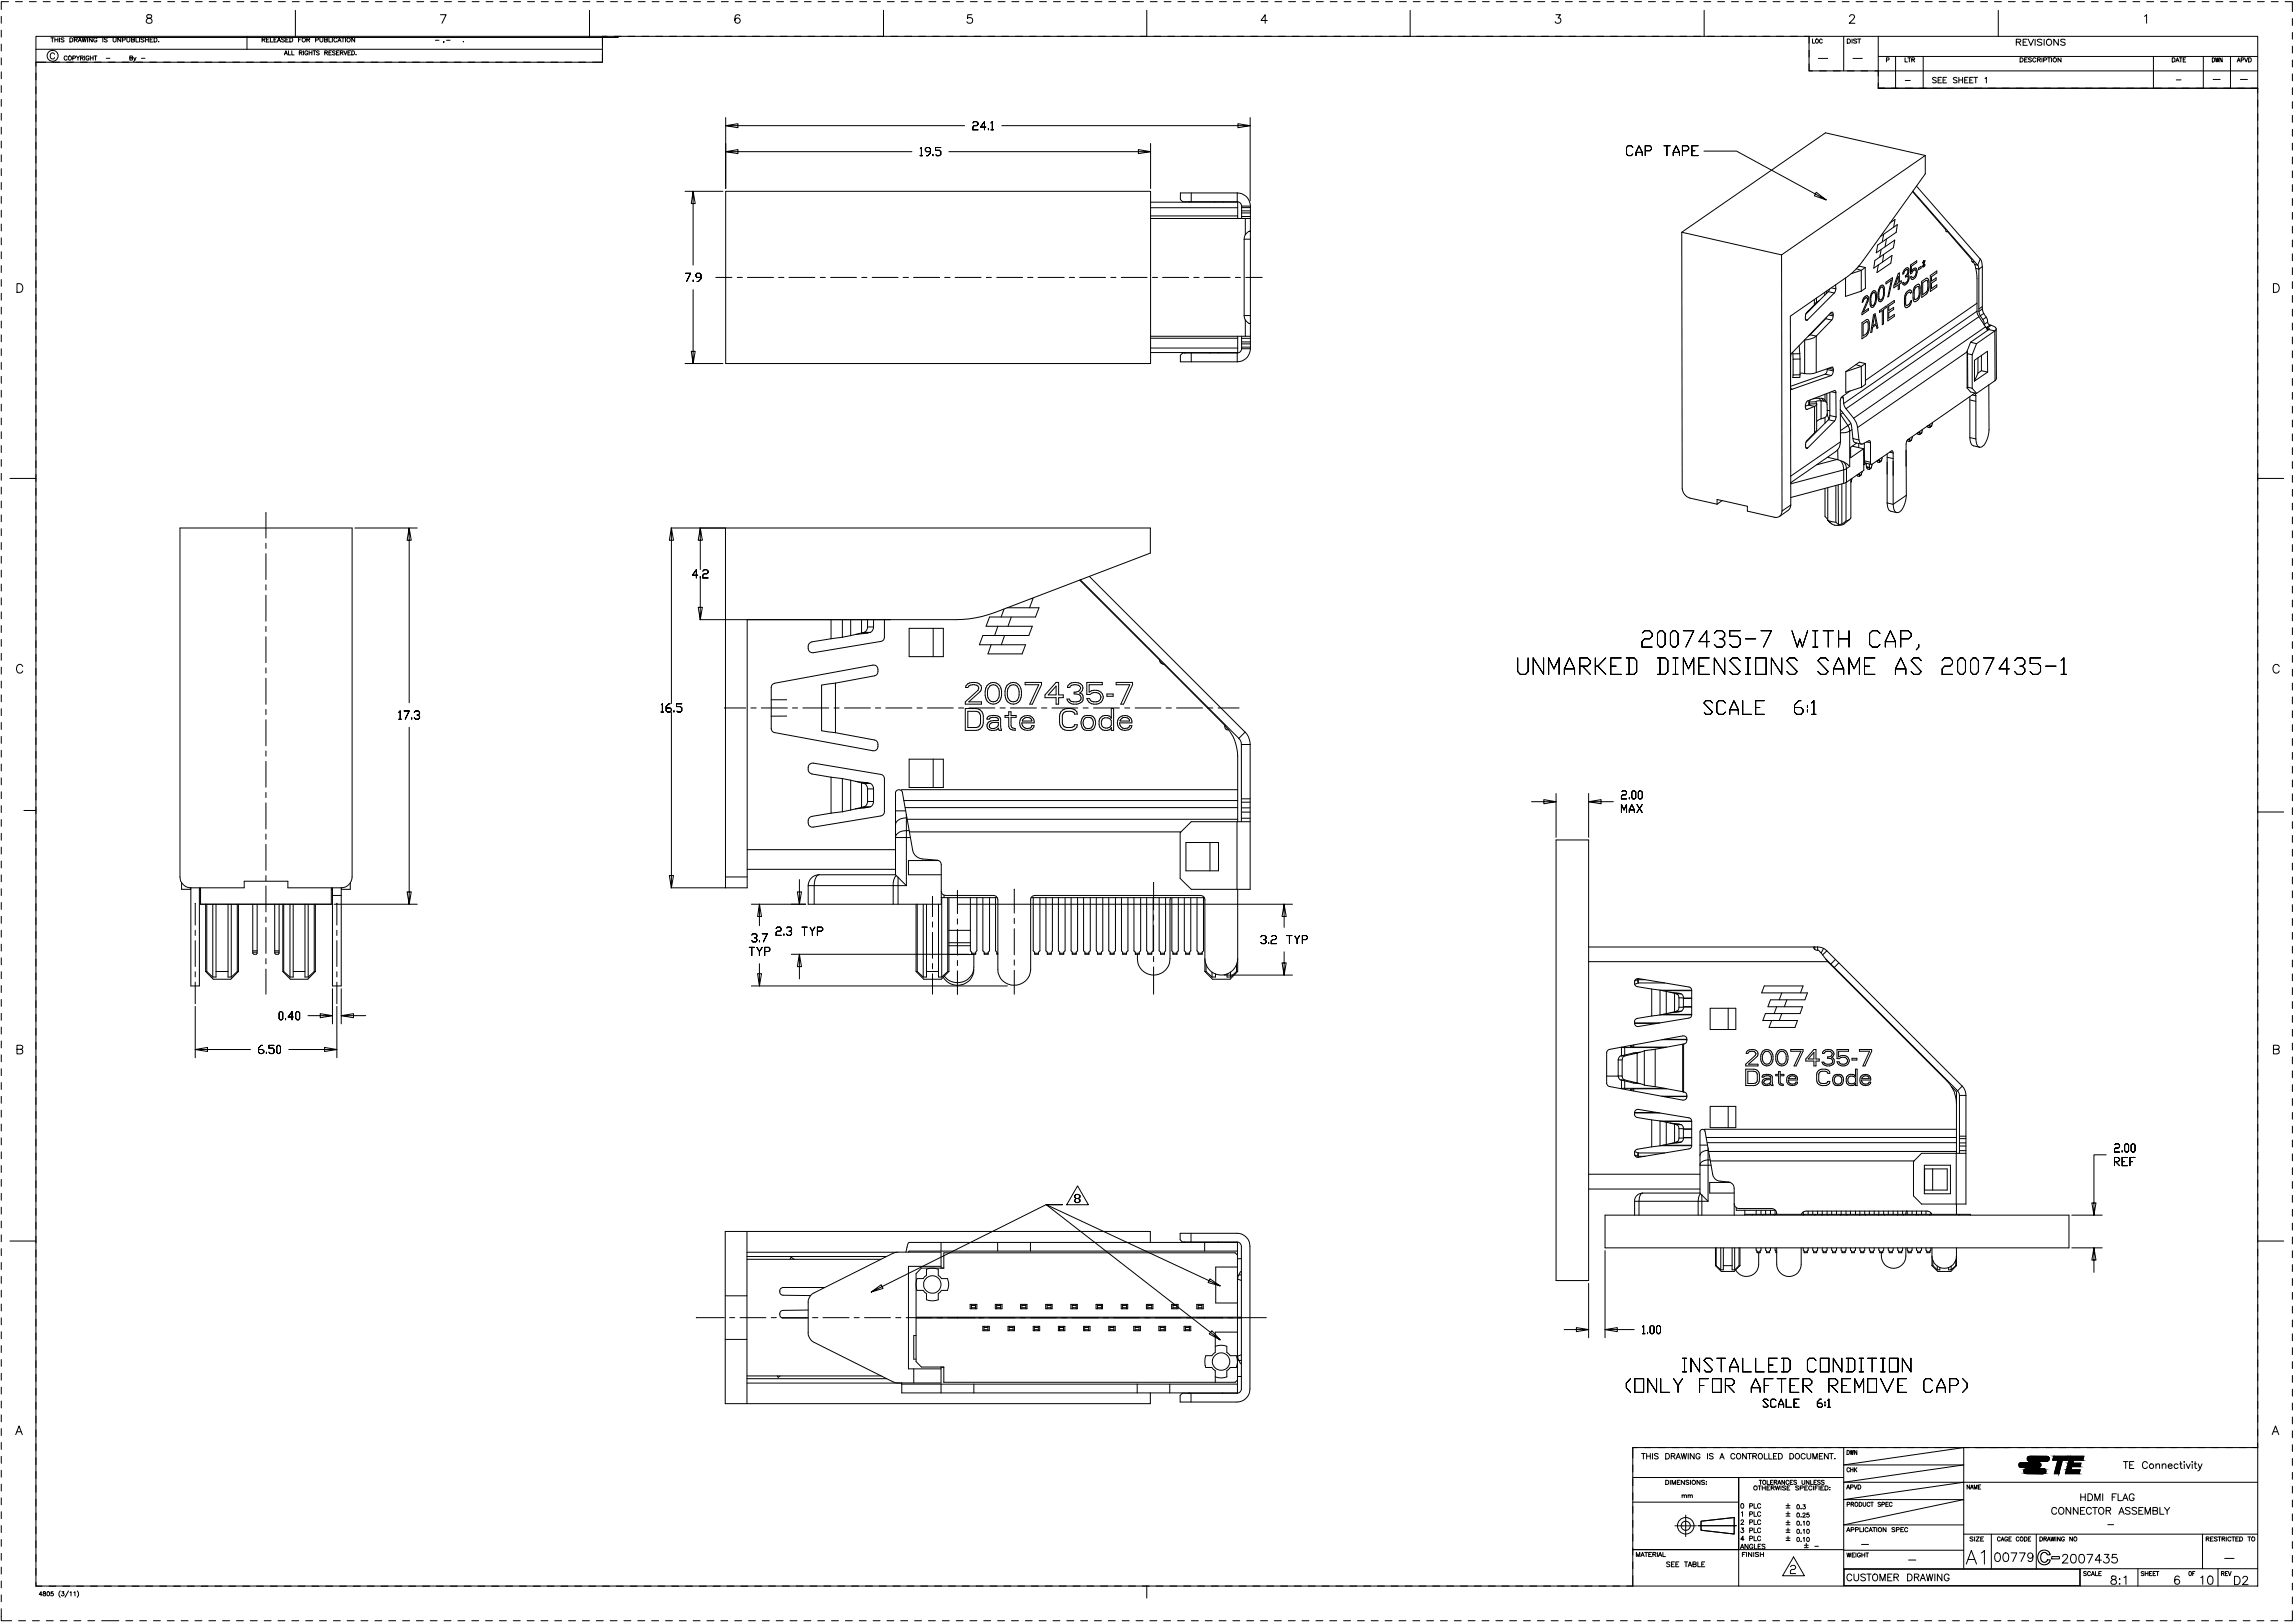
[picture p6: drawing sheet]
<svg xmlns="http://www.w3.org/2000/svg" width="841mm" height="594mm" viewBox="0 0 841 594" stroke-linecap="round" stroke-linejoin="round" font-family="sans-serif">
<g fill="none" stroke="#000" stroke-width=".37">
<path d="M.5 6v2.5M.5 11.1v2.5M.5 16.1v2.6M3.1 .6h-2.6v2.9M5.7 .6h2.5M10.8 .6h2.5M13.2 13.3h814.2v567.6h-814.2zM13.2 18h207.6M15.8 .6h2.6M18.6 13.9h1.1M19.2 13.9v1.5M20 19.9a.8 .8 0 0 0-.9-.5 .8 .8 0 0 0-.7 .8v.6a.81 .81 0 0 0 .7 .8 .81 .81 0 0 0 .9-.5"/>
<path d="M20.1 14.6h1.1M20.1 13.9v1.5M20.9 .6h2.5M21.2 13.9v1.5M21.8 13.9v1.5M23.5 14.1l-.5-.2-.6 .2 1.1 .8-.5 .5-.6-.2M25.6 13.9h.6a.81 .81 0 0 1 .5 .7 .81 .81 0 0 1-.5 .8h-.6zM26 .6h2.5M27.2 14.6l1-.1 .1-.4-.4-.2h-.7v1.5M27.8 14.6l.5 .8M28.6 15.4l.7-1.5 .5 1.5M28.8 14.9h.8"/>
<path d="M30.1 13.9l.4 1.5 .4-1.5 .3 1.5 .4-1.5M31 .6h2.6M32.1 13.9v1.5M33.8 13.9v1.5l-1.1-1.5v1.5M35.5 14.2a.66 .66 0 0 0-.9-.3 .66 .66 0 0 0-.3 .9 .59 .59 0 0 0 .6 .6 .59 .59 0 0 0 .6-.6h-.4M36.1 .6h2.6M37.7 13.9v1.5M39.3 14.1l-.4-.2-.7 .2 .1 .3 1 .5-.4 .5-.7-.2M41.2 .6h2.5M41.4 13.9v1l.5 .5 .6-.2v-1.3M44.2 13.9v1.5l-1.1-1.5v1.5M44.9 14.7l.9-.1v-.6l-.9-.1v1.5"/>
<path d="M46.3 .6h2.5M46.5 13.9v1l.4 .5 .6-.2 .1-1.3M48.2 14.6l.9-.1 .2-.4-.4-.2h-.7v1.5l1-.2 .1-.3-.4-.3M49.8 13.9v1.5h.9M51.1 13.9v1.5M51.3 .6h2.5M52.7 14.1l-.3-.2-.8 .2 1.1 .8-.3 .5-.8-.2M53.3 14.6h1.1M53.3 13.9v1.5M53.9 5.5l-.1 .6 .4 .5a1.13 1.13 0 0 1 1.3 .4 1.13 1.13 0 0 1-.1 1.4l-1 .1a.89 .89 0 0 1-.9-1 .89 .89 0 0 1 1-.8l.9-.3 .2-.6a1.24 1.24 0 0 0-1.7-.3zM54.4 13.9v1.5M55 14.6h.6"/>
<path d="M56 13.9h-1v1.5h1M56.4 .6h2.5M56.5 13.9h.5a.79 .79 0 0 1 .6 .7 .79 .79 0 0 1-.6 .8h-.5zM58.2 15.2h.1M61.5 .6h2.5M66.5 .6h2.6M71.6 .6h2.5M76.7 .6h2.5M81.7 .6h2.6M86.8 .6h2.6M90.5 13.3v4.7M91.9 .6h2.5"/>
<path d="M96.1 14.6l.9-.1 .2-.4-.4-.2h-.7v1.5M96.6 14.6l.6 .8M96.9 .6h2.6M97.7 14.6h.6M98.7 13.9h-1v1.5h1M99.1 13.9v1.5h.9M100.4 14.6h.6M101.4 13.9h-1v1.5h1M101.6 15.4l.6-1.5 .7 1.5M101.9 14.9h.7M102 .6h2.6M104.2 14.1l-.4-.2-.6 .2 .1 .3 .9 .5-.4 .5-.6-.2"/>
<path d="M104.4 19.6h.7M104.7 14.6h.7M105.7 18.6v1.5h.9M105.7 13.9h-1v1.5h1M106.2 13.9h.5a.79 .79 0 0 1 .6 .7 .79 .79 0 0 1-.6 .8h-.5zM106.9 18.6v1.5h.9M107.1 .6h2.5M108.2 3.8v9.5M109.4 14.6h.6M109.7 19.3h.8l.2-.4-1-.3v1.5M110.2 19.3l.5 .8M110.4 13.9h-1v1.5"/>
<path d="M111.2 18.6v1.5M112.2 .6h2.5M112.4 14.6l1-.1 .1-.5-1.1-.1v1.5M112.8 19a.6 .6 0 0 0-.9-.3 .6 .6 0 0 0-.2 .8 .53 .53 0 0 0 .5 .6 .53 .53 0 0 0 .6-.6h-.4M113 14.6l.5 .8M113.3 18.6v1.5M113.3 19.3h1M114.3 18.6v1.5M114.7 18.6h1M115.2 18.6v1.5M115.7 14.7l.8-.1 .1-.6-.9-.1v1.5M117 18.8l-.4-.2-.6 .2 1 .9-.4 .4-.6-.2"/>
<path d="M117.2 13.9v1l.5 .5 .5-.2 .1-1.3M117.3 .6h2.5M118.9 14.6l.9-.1 .2-.4-1.1-.2v1.5l.9-.1 .2-.4-.4-.3M119 19.3h.8l.2-.4-1-.3v1.5M119.5 19.3l.5 .8M120.5 13.9v1.5h.9M120.5 19.3h.6M121.5 18.6h-1v1.5h1M121.8 13.9v1.5M122.3 .6h2.5M122.8 18.8l-.3-.2-.7 .2 .2 .4 .8 .3v.4l-.3 .2-.7-.2M123.3 19.3h.6"/>
<path d="M123.5 14.2a.6 .6 0 0 0-.7-.3 .6 .6 0 0 0-.5 .5v.4a.59 .59 0 0 0 .5 .6 .59 .59 0 0 0 .7-.4M123.8 15.4l.6-1.5 .6 1.5M124 14.9h.8M124.3 18.6h-1v1.5h1M124.7 19.3h.9l.1-.4-1-.3v1.5M125.2 13.9h1M125.2 19.3l.5 .8M125.7 13.9v1.5M126 18.6l.6 1.5 .6-1.5M126.6 13.9v1.5M127.4 .6h2.5M127.5 19.3h.6"/>
<path d="M128.5 18.6h-1v1.5h1M128.9 18.6h.5a.82 .82 0 0 1 .5 .8 .82 .82 0 0 1-.5 .7h-.5zM130 13.9v1.5l-1.1-1.5v1.5M130.5 20h.1M132.5 .6h2.5M137.5 .6h2.6M142.6 .6h2.6M147.7 .6h2.5M152.7 .6h2.6M157.8 .6h2.6M159.6 14.7h1.3M161.4 5.4h2.1l-1.5 3.1"/>
<path d="M162.7 15.3l-.1 .3M162.9 .6h2.5M163.6 14.7h1.3M168 .6h2.5M169.8 15.2h.1M173 .6h2.6M178.1 .6h2.5M183.2 .6h2.5M188.3 .6h2.5M193.3 .6h2.6M198.4 .6h2.5M203.5 .6h2.5"/>
<path d="M208.5 .6h2.6M213.6 .6h2.6M216 3.8v9.5M218.7 .6h2.5M220.8 13.3v9.5h-207.6M220.8 13.3h1.7M220.8 19.3v3.5h-3.7M220.8 13.3v3.5M223.7 .6h2.6M225 13.3h2.6M226.6 13.3v.4h-199.7M228.8 .6h2.6"/>
<path d="M230.1 13.3h2.6M233.9 .6h2.5M235.2 13.3h2.5M239 .6h2.5M240.3 13.3h2.5M244.1 .6h2.4M245.3 13.3h2.6M249.1 .6h2.5M250.4 13.3h2.5M254.2 .6h2.5M255.5 13.3h2.5M259.3 .6h2.5"/>
<path d="M260.6 13.3h2.5M264.3 .6h2.6M265.6 13.3h2.6M269.4 .6h2.5M270.7 13.3h2.5M271.1 5.8a.92 .92 0 0 0-.9-.4 .92 .92 0 0 0-.7 .6 1.76 1.76 0 0 0 .7 2.5 .98 .98 0 0 0 1-.9 .98 .98 0 0 0-.9-1 .98 .98 0 0 0-1 .9M274.4 .6h2.6M275.8 13.3h2.5M279.5 .6h2.6M280.8 13.3h2.6M284.6 .6h2.5M285.9 13.3h2.6"/>
<path d="M289.7 .6h2.5M291 13.3h2.5M294.8 .6h2.5M296 13.3h2.6M299.8 .6h2.5M301.1 13.3h2.6M304.9 .6h2.5M306.2 13.3h2.5M310 .6h2.5M311.3 13.3h2.5M315 .6h2.6M316.4 13.3h2.5"/>
<path d="M320.1 .6h2.5M321.4 13.3h2.5M323.8 3.8v9.5M325.2 .6h2.5M326.5 13.3h2.5M330.2 .6h2.6M331.6 13.3h2.5M335.3 .6h2.6M336.6 13.3h2.6M340.4 .6h2.5M341.7 13.3h2.5M345.5 .6h2.5"/>
<path d="M346.8 13.3h2.5M350.5 .6h2.6M351.8 13.3h2.6M355.6 .6h2.5M356.2 5.4h-1.5l-.2 1.3a1.11 1.11 0 0 1 1.7 0 1.11 1.11 0 0 1-.3 1.7 1.11 1.11 0 0 1-1.6-.5M356.9 13.3h2.6M360.7 .6h2.5M362 13.3h2.5M365.8 .6h2.5M367.1 13.3h2.5M370.8 .6h2.5M372.1 13.3h2.6"/>
<path d="M375.9 .6h2.5M377.2 13.3h2.5M381 .6h2.5M382.3 13.3h2.5M386 .6h2.6M387.4 13.3h2.5M391.1 .6h2.6M392.4 13.3h2.5M396.2 .6h2.5M397.5 13.3h2.5M401.2 .6h2.6M402.5 13.3h2.6"/>
<path d="M406.3 .6h2.6M407.6 13.3h2.6M411.4 .6h2.5M412.7 13.3h2.5M416.5 .6h2.5M417.8 13.3h2.5M420.2 3.8v9.5M421.5 .6h2.6M422.8 13.3h2.6M426.6 .6h2.5M427.9 13.3h2.5M431.7 .6h2.5"/>
<path d="M433 13.3h2.5M436.8 .6h2.5M438.1 13.3h2.5M441.8 .6h2.6M443.1 13.3h2.5M446.9 .6h2.5M448.2 13.3h2.5M452 .6h2.5M453.3 13.3h2.5M457 .6h2.6M458.3 13.3h2.6M462.1 .6h2.6"/>
<path d="M463.4 13.3h2.6M464.4 7.5h-2.3l1.5-2.1v3.1M467.2 .6h2.5M468.5 13.3h2.5M472.2 .6h2.6M473.5 13.3h2.6M477.3 .6h2.5M478.6 13.3h2.6M482.4 .6h2.5M483.7 13.3h2.5M487.5 .6h2.5M488.8 13.3h2.5"/>
<path d="M492.5 .6h2.5M493.8 13.3h2.6M497.6 .6h2.5M498.9 13.3h2.5M502.7 .6h2.5M504 13.3h2.5M507.7 .6h2.6M509.1 13.3h2.5M512.8 .6h2.6M514.1 13.3h2.6M516.8 3.8v9.5M517.9 .6h2.5"/>
<path d="M519.2 13.3h2.5M522.9 .6h2.6M524.3 13.3h2.5M528 .6h2.6M529.3 13.3h2.6M533.1 .6h2.5M534.4 13.3h2.6M538.2 .6h2.5M539.5 13.3h2.5M543.3 .6h2.5M544.5 13.3h2.6M548.3 .6h2.5"/>
<path d="M549.6 13.3h2.6M553.4 .6h2.5M554.7 13.3h2.5M558.5 .6h2.5M559.8 13.3h2.5M563.5 .6h2.6M564.9 13.3h2.5M568.6 .6h2.5M569.9 13.3h2.5M570.2 5.4h1.6l-.8 1.2a1.07 1.07 0 0 1 .9 1.5 1.07 1.07 0 0 1-1.7 .3l-.3-.5M573.7 .6h2.5M575 13.3h2.5"/>
<path d="M578.7 .6h2.6M580.1 13.3h2.5M583.8 .6h2.6M585.1 13.3h2.6M588.9 .6h2.5M590.2 13.3h2.5M594 .6h2.5M595.3 13.3h2.5M599 .6h2.6M600.3 13.3h2.6M604.1 .6h2.5M605.4 13.3h2.6"/>
<path d="M609.2 .6h2.5M610.5 13.3h2.5M614.3 .6h2.5M615.6 13.3h2.5M619.3 .6h2.5M620.6 13.3h2.5M624.4 .6h2.5M624.5 3.8v9.5M625.7 13.3h2.5M629.5 .6h2.5M630.8 13.3h2.5M634.5 .6h2.6"/>
<path d="M635.8 13.3h2.6M639.6 .6h2.6M640.9 13.3h2.5M644.7 .6h2.5M646 13.3h2.5M649.7 .6h2.6M651 13.3h2.6M654.8 .6h2.6M656.1 13.3h2.6M659.9 .6h2.5M661.2 13.3h1.7M662.9 13.3v12.7h25.4"/>
<path d="M662.9 13.3v2.5M662.9 18.4v2.5M664.2 14.3v1.5h.8M665 .6h2.5M667.8 14.7a.52 .52 0 0 0-.6-.4 .52 .52 0 0 0-.4 .6v.3a.52 .52 0 0 0 .4 .6 .52 .52 0 0 0 .6-.3M670 .6h2.6M675.1 .6h2.5M675.6 13.3v12.7M677 14.3h.5a.79 .79 0 0 1 .6 .7 .79 .79 0 0 1-.6 .8h-.5zM677.8 6.1l.3-.6 .9-.1 .5 .3 .1 .6-1.9 2.2h2.1M678.7 14.3v1.5M680.2 .6h2.5"/>
<path d="M680.4 14.5l-1-.1-.1 .4 1 .4 .1 .4-.4 .2-.8-.2M680.7 14.3h1.2M681.3 14.3v1.5M685.3 .6h2.5M688.3 13.3v19h139.1M690.3 .6h2.6M695.4 .6h2.5M700.4 .6h2.6M705.5 .6h2.6M710.6 .6h2.6M715.7 .6h2.5M720.7 .6h2.6"/>
<path d="M725.8 .6h2.5M730.9 .6h2.5M732.3 3.8v9.5M736 .6h2.5M738.9 15.4l1.4-.1 .2-.5-.2-.4h-1.4v2.2M739.7 15.4l.8 1.2M741 .6h2.6M741.4 15.4h.9M742.9 14.4h-1.5v2.2h1.5M743.3 14.4l.9 2.2 1-2.2M745.8 14.4v2.2M746.1 .6h2.5"/>
<path d="M748.2 14.7l-.5-.3-1.1 .3 .1 .4 1.5 .7-.2 .7-.8 .1-.6-.3M749.1 14.4v2.2M751.2 .6h2.5M754.3 14.4v2.2l-1.7-2.2v2.2M756.2 .6h2.6M756.8 14.7l-.6-.3-1.1 .3 .3 .5 1.2 .4 .2 .4-.2 .5-.9 .1-.6-.3M761.3 .6h2.6M766.4 .6h2.5M771.4 .6h2.6M776.5 .6h2.6M781.6 .6h2.5M785.9 6l.7-.6v3.1"/>
<path d="M786.7 .6h2.5M791.8 .6h2.5M796.8 .6h2.5M801.9 .6h2.5M807 .6h2.5M812 .6h2.6M817.1 .6h2.5M822.2 .6h2.5M827.2 .6h2.6M832.3 .6h2.6M837.4 .6h2.7v3.6M840.1 6.8v2.5"/>
<path d="M840.1 11.9v2.5M840.1 16.9v2.5M.5 21.2v2.6M.5 26.3v2.5M.5 31.3v2.6M.5 36.4v2.6M13.2 22.8v1.4M13.2 26.7v2.6M13.2 31.8v2.5M13.2 36.9v2.5M13.2 22.8h3.6M19.3 22.8h2.6"/>
<path d="M24.4 22.8h2.5M24.6 20.8a.57 .57 0 0 0-.6-.3 .57 .57 0 0 0-.5 .6v.3a.56 .56 0 0 0 .5 .6 .56 .56 0 0 0 .6-.4M26.7 21.3l.9-.1v-.7h-.9v1.5M28 20.5l.6 .7v.8M29.1 20.5l-.5 .7M29.5 22.8h2.5M29.5 21.2l.9-.1v-.5l-.9-.1v1.5M30 21.2l.5 .8M31 20.5v1.5M32.6 20.8a.55 .55 0 0 0-.6-.3 .55 .55 0 0 0-.5 .6v.3a.53 .53 0 0 0 .6 .6 .53 .53 0 0 0 .5-.6h-.3M33.1 20.5v1.5M33.1 21.2h1"/>
<path d="M34.1 20.5v1.5M34.5 20.5h1M34.5 22.8h2.6M35 20.5v1.5M38.9 21.3h1.4M39.6 22.8h2.6M44.7 22.8h2.5M47.6 21.2l.9-.1 .1-.5-1-.1v1.5l1-.1v-.6l-.3-.1M49 21l.4 1 .5-1M49.4 22l-.5 .5M49.8 22.8h2.5M51.8 21.3h1.3"/>
<path d="M54.8 22.8h2.6M59.9 22.8h2.5M65 22.8h2.5M70.1 22.8h2.5M75.1 22.8h2.5M80.2 22.8h2.5M85.3 22.8h2.5M90.3 22.8h2.6M95.4 22.8h2.6M100.5 22.8h2.5M104.2 20.1l.6-1.5 .5 1.5M105.5 22.8h2.6"/>
<path d="M110.6 22.8h2.6M115.7 22.8h2.5M120.8 22.8h2.5M125.9 22.8h2.5M130.9 22.8h2.5M136 22.8h2.5M141.1 22.8h2.5M146.1 22.8h2.6M151.2 22.8h2.5M156.3 22.8h2.5M161.3 22.8h2.6M166.4 22.8h2.6"/>
<path d="M171.5 22.8h2.5M176.5 22.8h2.6M181.6 22.8h2.6M186.7 22.8h2.5M191.8 22.8h2.5M196.9 22.8h2.5M201.9 22.8h2.5M207 22.8h2.5M212 22.8h2.6M662.9 23.4v2.6h1.3M666.4 21.4h3.4M666.8 26h2.5"/>
<path d="M671.8 26h2.6M676.9 26h2.6M679 21.4h3.5M682 26h2.5M687 26h140.4M688.3 20.7h139.1M690.6 32.3h-2.3h139.1M691.3 22l.9-.1v-.6l-.9-.1v1.5M694.7 20.7v11.6M698.1 21.2v1.5h.9M698.2 29.5h1.8M699.1 21.2h1.1"/>
<path d="M699.7 21.2v1.5M700.6 21.9l.9-.1 .1-.3-.1-.3h-.9v1.5M701.1 21.9l.5 .8M704.8 20.7v11.6M709.6 28.6l-.5-.3-.9 .3 .2 .5 1.2 .7v.3l-.5 .3-.9-.3M710.2 29.3h.8M711.5 28.3h-1.3v2.1h1.3M712.1 29.3h.8M713.3 28.3h-1.2v2.1h1.2M717.2 28.6l-.5-.3-.9 .3 .2 .5 1.2 .7v.3l-.5 .3-.9-.3M717.8 29.3h1.4M717.8 28.3v2.1"/>
<path d="M719.2 28.3v2.1M720 29.3h.8M721.2 28.3h-1.2v2.1h1.2M721.8 29.3h.8M723.1 28.3h-1.3v2.1h1.3M723.4 28.3h1.3M724 28.3v2.1M727.4 28.8l.5-.5v2.1M740.3 21.2h.5a.79 .79 0 0 1 .6 .7 .79 .79 0 0 1-.6 .8h-.5zM741.9 21.9h.7M743 21.2h-1.1v1.5h1.1M744.4 21.4l-.9-.2-.1 .5 .9 .3 .1 .4-.3 .3-.8-.3"/>
<path d="M746.1 21.5a.62 .62 0 0 0-.7-.3 .62 .62 0 0 0-.5 .5v.4a.61 .61 0 0 0 .5 .6 .61 .61 0 0 0 .7-.4M746.6 21.9h.8l.3-.4-.1-.3h-1v1.5M747.2 21.9l.5 .8M748.3 21.2v1.5M748.9 22l1-.1v-.6l-1-.1v1.5M750.3 21.2h1.1M750.9 21.2v1.5M751.8 21.2v1.5M755.3 21.2v1.5l-1.1-1.5v1.5M789.1 20.7v11.6M796 21.2h.5a.81 .81 0 0 1 .6 .7 .81 .81 0 0 1-.6 .8h-.5zM797.4 22.7l.5-1.5 .6 1.5"/>
<path d="M797.5 29.3h1.8M797.6 22.2h.7M798.7 21.2h1M799.2 21.2v1.5M800.1 21.9h.6M801 21.2h-.9v1.5h.9M807.4 20.7v11.6M810.7 21.2a.77 .77 0 0 1 .9 .7 .77 .77 0 0 1-.9 .8zM811 29.1h2.6M811.9 21.2l.3 1.5 .3-1.5 .3 1.5 .3-1.5M814.3 21.2v1.5l-.8-1.5v1.5M817.4 20.7v11.6"/>
<path d="M819.8 22.7l.6-1.5 .5 1.5M820 22.2h.7M821 29.1h2.6M821.3 22l.8-.1 .1-.6-.9-.1v1.5M822.5 21.2l.6 1.5 .6-1.5M824 21.2h.5a.84 .84 0 0 1 .5 .7 .84 .84 0 0 1-.5 .8h-.5zM827.4 32.3v1.7M827.4 36.6v2.5M840.1 22v2.5M840.1 27.1v2.5M840.1 32.1v2.6M840.1 37.2v2.5"/>
<path d="M.5 41.5v2.5M.5 46.6v2.5M.5 51.7v2.5M.5 56.7v2.5M13.2 42v2.5M13.2 47v2.6M13.2 52.1v2.5M13.2 57.2v2.5M265.9 55.6l4.5 .7v-1.5l-4.5 .8h68.3M265.9 46l4.5 .8v-1.5l-4.5 .7h87.6M265.9 43.1v26M337.7 57v-3v3"/>
<path d="M337.7 54l-.6 .5 .6-.5M338.1 57h-1h1M339.1 55v-.5v.5M339.1 54.5l.4-.5-.4 .5M339.5 55.6l-.4-.6 .4 .6M339.5 54h.9h-.9M340 57h-.5h.5M340.4 54l.6 .5-.6-.5M341 55.6h-1.5h1.5M341 54.5v1.6v-1.6M341 56.1l-1 .9 1-.9M341.9 56.5v.5v-.5"/>
<path d="M342.8 54v1v-1M342.8 55h1.5h-1.5M343.3 57l-.5-.5 .5 .5M344.3 55l.5 .6-.5-.6M344.3 57h-1h1M344.8 54h-2h2M344.8 55.6v.9v-.9M344.8 56.5l-.5 .5 .5-.5M347.7 55.6h73.9l-4.4 .7v-1.5l4.4 .8M356.5 47.6v-1.1v1.1M356.5 46.5l.5-.5-.5 .5M357 46h.9h-.9"/>
<path d="M357 44.5l-.5 .6 .5-.6M357.9 46l.5-.4-.5 .4M357.9 44.5h-.9h.9M358.4 47.6h-1.9h1.9M358.4 45.6v-.5v.5M358.4 45.1l-.5-.6 .5 .6M359.3 46.5h2h-2M360.8 47.6v-3.1v3.1M360.8 44.5l-1.5 2 1.5-2M362.2 47v.6v-.6M363.6 47.6v-3.1v3.1M363.6 44.5l-.5 .6 .5-.6"/>
<path d="M364.1 47.6h-1h1M367.1 46h91l-4.5 .8v-1.5l4.5 .7M421.6 52.5v16.6M458.1 43.1v30.4M596.1 54v2.4v-2.4M596.1 56.4l.5 .6-.5-.6M596.6 53.4l-.5 .6 .5-.6M596.6 57h1.2h-1.2M597.8 53.4h-1.2h1.2M597.8 57l.5-.6-.5 .6M598.3 54l-.5-.6 .5 .6M599.5 55.8v1.2v-1.2"/>
<path d="M600.6 53.4l1.2 2.4h-2.3h2.3v1.2v-1.2zM600.6 53.4l-1.1 2.4 1.1-2.4M602.9 55.2h1.7h-1.7M602.9 53.4v3.6v-3.6M604.6 55.2l.6-.6-.6 .6M604.6 53.4h-1.7h1.7M605.2 54.6v-.6v.6M605.2 54l-.6-.6 .6 .6M610.9 57v-3.6v3.6M612.1 53.4h-2.3h2.3M613.2 55.8v1.2v-1.2M614.3 53.4l1.1 2.4h-2.2h2.2v1.2v-1.2z"/>
<path d="M614.3 53.4l-1.1 2.4 1.1-2.4M616.5 55.2h1.7h-1.7M616.5 53.4v3.6v-3.6M618.2 55.2l.6-.6-.6 .6M618.2 53.4h-1.7h1.7M618.8 54.6v-.6v.6M618.8 54l-.6-.6 .6 .6M620 53.4v3.6v-3.6M621.1 55.2h-1.1h1.1M622.3 57h-2.3h2.3M622.3 53.4h-2.3h2.3M624.4 55.3h12l32.8 17.9-4.3-1.5 .7-1.3 3.6 2.8"/>
<path d="M705.5 57l-36.5-8.3-52.7 36.4 .2 93.7a4 4 0 0 0 2.8 3.6l9.9 2.3M705.5 57v6.7l-24.3 33.7-4.1 3.9-21 14.5 .2 69.2M705.5 57l-52.6 36.4M827.4 41.6v2.6M827.4 46.7v2.5M827.4 51.8v2.5M827.4 56.9v2.5M840.1 42.3v2.5M840.1 47.3v2.6M840.1 52.4v2.6M840.1 57.5v2.5M.5 61.8v2.5"/>
<path d="M.5 66.9v2.5M.5 71.9v2.6M.5 77v2.6M13.2 62.2v2.6M13.2 67.3v2.6M13.2 72.4v2.5M13.2 77.4v2.6M251 70.1h13.9M254 70.1l-.7 4.5h1.5l-.8-4.5v27M265.9 70.1h155.7v63.1h-155.7zM421.6 74.1h32v5.9M421.6 79.1h32"/>
<path d="M421.6 76.1h32M435.7 73.9l.4 .2M436.5 70.7v3.2M445 73.9v.2M448.2 73.9v.2M453.4 70.7a4.8 4.8 0 0 1 4.8 4.8M453.4 73.9a1.61 1.61 0 0 1 1.6 1.6M453.4 70.7h-20.8v2.4l.8 .8h20M453.4 70.7v3.2M455 75.5v4.5M455 79.3h3.2M455 78h3.2"/>
<path d="M455 77.2h3.2M455 76h3.2M455 75.5h3.2M458.2 75.5v9.1M700.9 70.2l12.1 13.9 .2 .7h.5M701 70l23.7 27.1M702.3 68.2l23.4 26.7M827.4 61.9v2.5M827.4 67v2.5M827.4 72.1v2.5M827.4 77.1v2.6M840.1 62.6v2.5"/>
<path d="M840.1 67.6v2.6M840.1 72.7v2.5M840.1 77.8v2.5M.5 82.1v2.5M.5 87.1v2.6M.5 92.2v2.6M.5 97.3v2.5M13.2 82.5v2.6M13.2 87.6v2.5M13.2 92.7v2.5M13.2 97.8v2.5M421.6 80h36.6"/>
<path d="M455.9 87.6h2.3M455.9 87.6v28M456.4 85.9l-.5 1.7M456.4 80v5.9M457.7 84.8h.5M458.2 84.8l-.1-.2a2.35 2.35 0 0 0-1.7 1.3M458.2 84.8v42.9M616.3 85.1l36.6 8.3M652.9 93.4l.1 93.8M680.3 98.4l1.8 .6M680.9 97.8l.4-.3 2.2 .5M682.1 99l-3.7 1.3"/>
<path d="M682.1 99v7.7M683.5 98l-1.4 1M683.5 98l.1 7.6-1.5 1.1M689.1 86.6l6.2-4.3-.4 2.8-6.8 4.7-.5 2.8 6.8-4.7-.6 2.8-6.7 4.7-.5 2.8 6.7-4.6-.4 2.8-5.1 3.4 .5-2.8M689.4 91.4l-.6 2.8M690.3 93.2l-.4 2.8M690.3 85.8l-.5 2.8M691.3 87.6l-.5 2.8M692.6 81.7l1.8-1.3-.5 2.8M697.9 98.8l.6-.6 .7-.1a2.26 2.26 0 0 1-.1 2.6 1.12 1.12 0 0 1 .4 1.7l-.6 1.2a1.1 1.1 0 0 1-1.5 .6l-.2-.6 .4-.2 .1 .2a1.51 1.51 0 0 0 1.4-.8 1.51 1.51 0 0 0-.2-1.7l-.7 .4v-.5l.9-1v-1.2l-.9 .2-.9 1.4zM700.1 97.1l2.3-1.6v.7l-2 1.3v2l.4-.6a.91 .91 0 0 1 1.6-.3 2.99 2.99 0 0 1-1.6 3.8l-.4-.2-.3-.8 .4-.2 .2 .4a1.76 1.76 0 0 0 1.1-2.8l-.7 .4-1 1.1zM703.1 98.2l.9-.7v.7l-.9 .6z"/>
<path d="M704.9 95.5l.1 .8 .4-.8-.4 1.1 .4 .4v.2l-.3-.4-.2 1v-.9l-.3 .9 .3-1.1-.4-.5 .1-.2 .3 .4zM713.2 84.7l.5 .1M713.7 84.8l8.9 10.3 .2 .9 .3-.1M722.6 95.7l.5 .2M723.1 95.9a14.4 14.4 0 0 1 1.4 6.1v12M723.6 96.9l1.1 .2M724.1 98.3l1.1 .3M724.7 97.1l.5 1.5M725.2 98.6v15.5M725.7 94.9l.4 .6 .3 2.2M725.7 94.9l-1 2.2M726.4 97.7l-1.2 .9"/>
<path d="M726.4 97.7v15.5M827.4 82.2v2.6M827.4 87.3v2.5M827.4 92.3v2.6M827.4 97.4v2.6M840.1 82.9v2.5M840.1 87.9v2.5M840.1 93v2.5M840.1 98.1v2.5M.5 102.4v2.5M.5 107.4v2.6M.5 112.5v2.5"/>
<path d="M.5 117.6v2.5M6.2 103.9h1.1a1.7 1.7 0 0 1 1.1 1.6 1.7 1.7 0 0 1-1.1 1.6h-1.1zM13.2 102.8v2.5M13.2 107.9v2.5M13.2 113v2.5M13.2 118v2.6M251.6 103.1l1.5-3-1.5 3M253.1 100.1h-1.9h1.9M254 106.1v27.1l-.7-4.5h1.5l-.8 4.5M254 102.6v.5v-.5M255 101.1v-.5v.5M255 100.6l.4-.5-.4 .5"/>
<path d="M255.4 101.6l-.4-.5 .4 .5M255.4 100.1h1h-1M255.9 103.1h-.5h.5M256.4 100.1l.5 .5-.5-.5M256.9 101.6h-1.5h1.5M256.9 100.6v1.5v-1.5M256.9 102.1l-1 1 1-1M262.3 101.6h5.9M270.2 101.6h1.8M273.9 101.6h9.6M285.3 101.6h2M289.1 101.6h9.5"/>
<path d="M300.6 101.6h1.8M304.4 101.6h9.5M315.8 101.6h1.9M319.6 101.6h9.5M331 101.6h1.9M334.8 101.6h9.5M346.2 101.6h2M350 101.6h9.5M361.4 101.6h1.9M365.3 101.6h9.4M376.6 101.6h1.9M380.4 101.6h9.6"/>
<path d="M391.8 101.6h2M395.6 101.6h9.5M407.1 101.6h1.8M410.9 101.6h9.5M422.3 101.6h1.9M426 101.6h9.6M437.5 101.6h1.9M441.3 101.6h9.5M452.7 101.6h1.9M455.9 115.6l.5 1.6M455.9 115.6h2.3M456.4 117.2a2.36 2.36 0 0 0 1.7 1.3h-.4"/>
<path d="M456.4 117.2v6M456.5 101.6l6 .1M661.7 117.1l.7 .1M663.2 113.6l-.8 .6M664.9 111.6l-3.1 3.2-.2 2.2 .3 .4 .5-.2M664.9 109.7v1.9M665.7 109.1a2.23 2.23 0 0 1-.8 2.5M666.8 110l-1.3 .9M668.7 107v1.1M669 116.7l-5.6 5.9M669 116.7l2.2 .5M669.4 106.6v.9"/>
<path d="M669.4 116.2l-.4 .5M670 106.8l-8.2 8.3M670 106.8l2.2 .5M670.2 115.4l1.5 .3M670.5 105.8l-.5 1M670.6 114.9l1.1 .2M671.1 105.4l1.7 .4M671.2 117.2l-5.6 5.9M671.7 115.1l-.1-.7-.6 .1-14.6 15.1-.2 1.2v11l.1 .6 .4 .2M671.7 115.7l-.5 1.5M671.7 115.1v.6M672.2 107.3l-9.8 9.9"/>
<path d="M672.7 104.3l.1 1.5M672.8 105.8l-.6 1.5M676.3 101.8v6.8l5.8-1.9M682.3 118.2l1.6-1.1h.6a5.3 5.3 0 0 1 0 5.1l-.6 .8-1.6 1.1zM682.8 118.7l1.4-.9 .4 .8a3.4 3.4 0 0 1-1.8 4.4zM683.4 108.6l1-.2a1.92 1.92 0 0 1 .1 2l-1.7 3.9 1.9-1.3v.6l-2.4 1.7v-.6l2.1-5-.2-.6h-.5l-1.3 1.7 .4-1.3zM686.1 107l.7-.6a2.78 2.78 0 0 1 .8 3.5l-.8 2.1-.3 .4h-.8l-.4-.9v-2.4zM686.5 107.2l.3-.1a4.6 4.6 0 0 1-.3 4.7l-.4 .1a4 4 0 0 1 .4-4.7zM686.6 115.3l.6-.4 1 5.1-.4 .3-.3-1.3-1.3 .9-.2 1.7-.5 .2zM686.9 115.6l.6 2.9-1.2 .9zM688.8 113.8l2.4-1.7v.6l-1 .7v5.2l-.4 .3v-5.2l-1 .7zM688.9 105l.5-.5h.7a3.1 3.1 0 0 1 .4 2.7l-.4 2.2-.7 1a.8 .8 0 0 1-.9-.1 .8 .8 0 0 1-.2-.9v-2.3z"/>
<path d="M689.4 105.2h.5a4.3 4.3 0 0 1-.5 4.6l-.4 .1a4.5 4.5 0 0 1 .4-4.7zM691.1 103.3l2.4-1.6-1.3 6.8-.4 .3 1.3-6.2-2 1.4zM691.8 111.7l2.4-1.7v.8l-2 1.4v1.6l1.7-1.2v.7l-1.7 1.2v2l2-1.3v.7l-2.4 1.6zM695.6 100.2l.4-.2v3.3l.7-.5v.8l-.7 .5v1.7l-.4 .3v-1.8l-1.6 1.1v-.7zM695.6 101.2v2.4l-1.1 .8zM698.6 107.1a1.54 1.54 0 0 1 1.6-.8l.2 .9-.3 .2-.2-.4h-.4l-.8 .8-.4 .8v2.9l.4 .4 .9-.5 .5-1.1 .4-.3-.6 1.8a1.55 1.55 0 0 1-1.6 .8 6.2 6.2 0 0 1 0-5.1zM701.7 104.9l1.3-.8a1.13 1.13 0 0 1 .7 1.4v1.8a2.6 2.6 0 0 1-2.2 3.2 6.2 6.2 0 0 1 0-5.2zM702.1 105.3l.8-.4 .3 .8a4.1 4.1 0 0 1-.6 3.6l-.8 .4-.3-.4v-2.8zM704.2 103.1l1.6-1.1h.6a3.8 3.8 0 0 1 .4 3.8l-.1 .6a4.2 4.2 0 0 1-2.4 2.5zM704.6 103.6l1.4-.9 .5 .8-.2 2.9-1.7 1.5zM707.4 100.9l2.4-1.7v.8l-2 1.4v1.6l1.7-1.2v.7l-1.7 1.2v2l2-1.4v.8l-2.4 1.6zM724.5 114l.7 2"/>
<path d="M724.5 111.1l-40.9 28.2M724.5 114l-48.9 33.8M725.2 114.1l.5 1.6M725.2 116l-48.7 33.7M725.2 116l2.4 3.7M725.7 115.7l.9 1.3M726.4 113.2l.6 1.6M726.4 112.3l-1.2 .9M726.4 113.2l-1.2 .9M726.6 117l.4 .9 .1 1.1M727 114.8l-1.3 .9M727 114.8l.9 1.4"/>
<path d="M727.6 119.7l.7 1.4M727.6 119.7l-48.3 33.5M727.7 119.8l.3 .1M727.9 116.2l.6 2.1 .7 .8M727.9 116.2l-1.3 .8M728 119.9l.4 .1M728.4 118l-1.3 .8M729.2 119.1h.5M729.2 119.1l-1.2 .8M729.7 119.1l1.6 .8 .2 .6M729.7 119.1l-1.3 .9M827.4 102.5v2.5"/>
<path d="M827.4 107.6v2.5M827.4 112.6v2.6M827.4 117.7v2.5M833.1 103.9h1.1a1.7 1.7 0 0 1 1.1 1.6 1.7 1.7 0 0 1-1.1 1.6h-1.1zM840.1 103.1v2.6M840.1 108.2v2.6M840.1 113.3v2.5M840.1 118.3v2.6M.5 122.7v2.5M.5 127.7v2.5M.5 132.8v2.5M.5 137.9v2.5"/>
<path d="M13.2 123.1v2.5M13.2 128.2v2.5M13.2 133.2v2.6M13.2 138.3v2.6M251 133.2h13.9M421.6 127.5h32M421.6 123.9h32M421.6 123.2h36.6M434.5 129.1l-.4 .2M436.5 129.3v3.2M443.4 129.1v.2M446.6 129.1v.2"/>
<path d="M453.4 129.3h-20l-.8 .8v2.4h20.8M453.4 129.3v3.2M453.6 123.2v5.9h-32M455 127.7a1.63 1.63 0 0 1-1.6 1.6M455 123.2v4.5M455 127.7h3.2M455 127.1h3.2M455 126h3.2M455 125.2h3.2M455 123.9h3.2M458.2 127.7a4.8 4.8 0 0 1-4.8 4.8M656.9 129l.1 .6"/>
<path d="M657 138.2v.1M657 129.6l.1 1.9M657.1 131.5v5.8M657.1 137.3l-.1 1M659.3 126.6l.3 3M659.6 129.6h-2.6M659.6 129.6v1.9M659.6 136.7l1.7 .1M659.6 131.5v5.8M659.6 137.3v.9l-2.6 .1M659.6 137.3h-2.5M659.6 131.5h-2.5"/>
<path d="M663.4 122.6l2.2 .5M663.4 122.6l-.7 .5M665.6 136.5l-2.1 .4-2.2-.1M665.6 123.1a8.3 8.3 0 0 1-4.3 1.5v12.2M665.6 123.1v13.4M668.9 137l2.2 .6M668.9 137l-12.7 4.5M669.6 135.4l-.1 .9-.6 .7M669.6 135.4l2.2 .5M669.6 135.1v.3M670.1 134.9l1.7 .4M671.1 137.6l-14.4 5"/>
<path d="M671.8 135.3l-.1-.7-.4-.1-5.7 2M671.8 135.9l-.1 .9-.6 .8M671.8 135.3v.6M676.4 136.1v7.6l5.8-1.9M680.1 133.5l2 .7M680.1 133.5l-3.7 2.6M682.1 134.2l.1 7.6M682.1 134.2l-5.7 1.9M683.6 133.2v7.6l-1.4 1M683.6 133.2l-2.2-.6-1.3 .9M683.6 133.2l-1.5 1M720.9 128.9l-40.2 27.7"/>
<path d="M720.9 128.6l.1 1M720.9 128.6v13.5M721 129.6l1.7 .3M721 129.6l.1 12.2M722.1 125.4l2.2 .5M722.1 125.4l-1.2 3.2M722.7 129.9v12.3M724.3 125.9l-1.6 4M724.8 131.1v5.6M724.8 136.7l-1.2 2.9M726.1 135.8l2.3 .5M726.1 135.8l-1.3 .9"/>
<path d="M726.1 130.2v5.6M728.4 120l.5 .3-.1 .4M728.4 136.3l-.1-7.6-4.7 3.3v7.6M728.4 136.3l-4.8 3.3M728.4 120v1M728.8 120.7l2.2 .5M728.8 120.7l-6.7 4.7M731 121.2l-6.7 4.7M731 121.2l.1 18.2M731.1 139.4l-6.8 4.7M731.5 120.5l.1 18.2-.5 .7M731.5 120.5l-.5 .7"/>
<path d="M827.4 122.8v2.5M827.4 127.9v2.5M827.4 132.9v2.6M827.4 138v2.5M840.1 123.4v2.6M840.1 128.5v2.5M840.1 133.6v2.5M840.1 138.6v2.6M.5 142.9v2.6M.5 148v2.5M.5 153.1v2.5M.5 158.1v2.6"/>
<path d="M13.2 143.4v2.5M13.2 148.4v2.6M13.2 153.5v2.6M13.2 158.6v2.5M656.4 142.5l.3 .1M661.8 149.9l.4 .1M662.8 148.3l2.2 .6M662.8 148.3l-1.2 .5M663.2 148l-.4 .3M663.5 146.5l-.6 .6v1.2M665 158.5l-3.1 3.2-.1 2.2 .2 .4 .4-.2M665 148.9v9.6"/>
<path d="M665 148.9l-2.8 1.1M665.5 147.1l.2 .8M665.5 147.2h-2.6l.3 .8M665.7 147.9v9.6l-.7 1M665.7 148l-.7 .9M665.7 147.9l-2.5 .1M666.6 145.9l-2.2 .2M666.6 145.9h1M666.6 145.9l.7 .9M667.3 153.4l-1.6 1M667.3 146.8l-1.4 .1-.4 .2M667.3 146.8l1 .1"/>
<path d="M667.3 146.8v6.6M667.6 145.9l.6 .1 1.2 1.4M667.6 145.9l.7 1M668.3 146.9l1.1 .5M668.8 144.4v2.3M668.8 152.9v2.1M669.4 147.4l.2 4.1a2.17 2.17 0 0 1-2.3 1.9M669.5 144.2v3.3M669.5 151.6l.7 1.9M669.5 150.3l1.1 .1M670.1 153.7l2.2 .5M670.1 153.7l-8.3 8.3"/>
<path d="M670.6 152.2l-.5 1.5M670.6 152.2l2.2 .5M670.6 143.7v8.5M671.2 143.5l1.6 .4M672.3 154.2l-9.9 9.9M672.8 143.9v-.5l-.5-.3-9.9 3.8a2.36 2.36 0 0 0-.4 3.1h.2M672.8 143.9v8.8M672.8 152.7l-.5 1.5M674.4 150l3.9 5.1 .7 5.5M674.4 151.7l.1 .1M674.5 157.7l2.7-1.9 .6 2.1M674.5 151.8l2.7 4 1.1-.7"/>
<path d="M674.5 151.8v.1M674.7 145.6l.8 .2M675.2 145.3l-.3 .1-.5 1.3 .1 15.1M675.2 145.3l.3 .5M675.3 151.2l-.8 .6M675.5 145.8l.1 2M675.6 147.8l.9 1.9M676.5 149.7l2.8 3.5M677.8 157.9l-1.6 .6h-1.7M677.8 157.9v12.9M678 143.2l-2.8 2.1M678.7 157.3l-.9 .6"/>
<path d="M679.3 153.2a6.2 6.2 0 0 1 1.4 3.4M680.7 156.6l.5 4.5M700.8 159.9l-.3 1.2M702.6 158.7l.2 .4 .6 .1 .3-.3M702.6 158.6v.1M702.8 158.5l.9 .2M703 158.3l.5 .1M703.5 158.4l.2 .3M703.5 158v.4M703.7 158.7v.2M704.3 158.6l-.6 .4M704.3 158.6l-.6 .3"/>
<path d="M704.4 157.3l-.1 1.3M706.2 156.1h.1M706.5 155.9l.9 .2M706.7 155.8l.4 .1M707.1 155.5v.4M707.1 155.9l.3 .2M707.4 156.1v.3M707.9 156l-.8 .6-.9-.5M707.9 156l-.5 .4M708.2 154.8l-.3 1.2M720.9 142.1l1.2 1.5 2.2 .5M721.1 141.8l1.6 .4"/>
<path d="M721.1 141.8l-.2 .3M721.9 146.5l2.2 .5M721.9 145.3v15M722.7 142.2l1.6 1.9M722.8 144.7l1.3 .3M724.1 145l-.3-.8h-.4l-24.2 16.8M724.1 145v15.8M728.8 140.9l.1 16.6-.5 2.9a3.7 3.7 0 0 1-3 3.4M827.4 143.1v2.5M827.4 148.1v2.6M827.4 153.2v2.6M827.4 158.3v2.5"/>
<path d="M840.1 143.7v2.5M840.1 148.8v2.5M840.1 153.9v2.5M840.1 158.9v2.6M.5 163.2v2.5M.5 168.3v2.5M.5 173.4v2.5M.5 178.4v2.5M3.6 175.2h9.6M13.2 163.7v2.5M13.2 168.8v2.5M13.2 173.8v2.5"/>
<path d="M13.2 178.9v2.5M661.8 163.9l.6 .2M668.8 178.9v10.2l1 1.2M669.7 167.5l3.5 .8M669.8 178.6v12M672.8 177.8v13.5M673.2 168.3l-7.5 1.9M673.2 168.3l.3 .1M673.4 164.6l.1 3.8M673.5 168.4a9 9 0 0 1 4.3 2.4M673.6 177.6l.1 14.5M674.5 161.8a4.1 4.1 0 0 1-1.8 3.6l-16.5 11.4"/>
<path d="M674.5 161.8l-18.3 12.6M674.5 168.8a5.1 5.1 0 0 1 1.1 3.3M675 177.3v14.7M675.6 169.2a3.4 3.4 0 0 1 1.1 2.5l-1.1 .4M675.6 172.1v5M675.6 177.1l-19.3 5.1M675.6 172.1l-19.4 5.1M676.5 176.7v14.2M676.7 176.6l-1.1 .5M677.8 170.8l-1.1 .9v4.9M678.3 175.5v14.2l-.5 .5M678.6 175.3l-.3 1.3"/>
<path d="M678.8 163.4l4.1 1M679 160.6l.5 1.3 2.6 .8M679 160.6l2.2 .5M680.4 162.3l-2.2 1.5v3.9l4.7-3.3M680.5 174l.8 .5M680.8 173.8l.8 .2M681 173.7h.4M681.1 162.4v1.5M681.2 161.1l.3 .9 .6 .7M681.4 173.7l.2 .3M681.4 173.4v.3M681.6 174v.3"/>
<path d="M681.6 174.3l-.3 .2M682.2 173.8l-.9 .7M682.2 173.8l-.6 .5M682.3 172.7l-.1 1.1M682.9 170.1l.3 .1M682.9 166.8l.3 .1M682.9 164.4l.1 7.9-6.3 4.3M683.2 168.8v1.4M683.2 162.3l.1 6.5M683.2 170.2l.7-.5v1.2M683.3 168.8l.3 .8 2.2 .5M683.3 168.8l2.2 .5"/>
<path d="M683.9 170.9l1.1 .3M683.9 170.9l.2 .3M684 161.9l1.5 .3M684.1 171.2l.3 .6 .6 .1M684.1 171.2l1.1 .2M685 169.9v1.3M685 171.2l.2 .2M685.2 171.4v.3M685.2 171.7l-.2 .2M685.5 162.2l-.5-.8-2.9 1.3M685.5 169.3l.3 .8M685.5 162.2v7.1"/>
<path d="M685.8 171.3l-.8 .6M685.8 171.3l-.6 .4M686 170.1l-.2 1.2M687.8 168.9l.3 .4 .6 .1M687.8 168.8v.1M688.1 168.7l.8 .1M688.3 168.5l.5 .1M688.8 168.6l.1 .2M688.8 168.2v.4M688.9 168.8v.3M688.9 169.1l-.2 .3M689.5 168.8l-.8 .6"/>
<path d="M689.5 168.8l-.6 .3M689.7 167.5l-.2 1.3M691.6 167.5l2.2 .4M691.6 166.3v17.9M692.5 165.6l1.3 .3M693.8 165.9l-.2-.7h-.5l-7.3 4.9M693.8 165.9v8.2M698.5 164.9l.1 16.5-.5 2.9a3.7 3.7 0 0 1-3 3.5 1.97 1.97 0 0 1-1.3-2.2v-16.7M698.9 161.3l.3 .3 .7-.1M699.2 161l-.5 .7-.2 .9v8.2M699.2 161l.7 .2M699.3 160.9l.5 .1"/>
<path d="M699.8 161l.1 .2M699.8 160.5v.5M699.9 161.2v.3M700.5 161.1l-.5 .4M700.5 161.1l-.6 .4M721.9 160.3a3.2 3.2 0 0 0 1.3 3l2.2 .5M721.9 160.3l2.2 .5M724.1 160.8a3.2 3.2 0 0 0 1.3 3M827.4 175.2h9.5M827.4 163.3v2.6M827.4 168.4v2.6M827.4 173.5v2.5"/>
<path d="M827.4 178.6v2.5M840.1 164v2.5M840.1 169v2.6M840.1 174.1v2.6M840.1 179.2v2.5M.5 183.5v2.5M.5 188.6v2.5M.5 193.6v2.6M.5 198.7v2.6M13.2 184v2.5M13.2 189v2.6M13.2 194.1v2.6"/>
<path d="M13.2 199.1v2.6M97.5 187.8v9.3M97.5 199v1.9M130 193.4h22.9M149.9 193.4l-.7 4.5h1.5l-.8-4.5v64M245.9 193.4h175.7v9.2l-57 21.7a41.2 41.2 0 0 1-14.2 2.7h-93.9M246 193.4l-.7 4.5h1.5l-.8-4.5v64.3M256.6 193.4l-.7 4.5h1.5l-.8-4.5v15.2M265.9 193.4v131.8M629.2 184.7v-1.8l11.1 2.5v1.8l10.4 2.3 1.4-.3M631.1 183.4l-1.9 1.3M653 187.2l-.2 1.1-.7 .9"/>
<path d="M656.3 185a2.4 2.4 0 0 1-1.1 2l-3.1 2.2M656.3 185l-3.3 2.2M669.8 190.6l.8 .8M670.4 191.1l.2 .3M677.8 190.2a5.1 5.1 0 0 1-4.6 2.3 3.5 3.5 0 0 1-2.6-1.1M677.8 190.2l-2.8 1.8-1.3 .1-.9-.8-3-.7M691.6 184.2a3.2 3.2 0 0 0 1.3 3.1l2.2 .5M698.6 181.4l-4.8 3.3-2.2-.5M827.4 183.7v2.5M827.4 188.7v2.5M827.4 193.8v2.5M827.4 198.9v2.5"/>
<path d="M840.1 184.3v2.5M840.1 189.3v2.6M840.1 194.4v2.5M840.1 199.5v2.5M.5 203.8v2.5M.5 208.8v2.6M.5 213.9v2.6M.5 219v2.5M13.2 204.2v2.6M13.2 209.3v2.5M13.2 214.4v2.5M13.2 219.5v2.5"/>
<path d="M97.5 202.8v9.5M97.5 214.2v1.9M97.5 218v9.5M253.7 210.7h2h-2M255.2 211.7v-3v3M255.2 208.7l-1.5 2 1.5-2M256.6 211.8v15.2l-.7-4.6h1.5l-.8 4.6M256.6 211.2v.5v-.5M257.6 211.7v-1v1M257.6 210.7l.5-.5-.5 .5M258.1 210.2h.9h-.9M258.1 208.7l-.5 .5 .5-.5"/>
<path d="M259 210.2l.5-.5-.5 .5M259 208.7h-.9h.9M259.5 211.7h-1.9h1.9M259.5 209.7v-.5v.5M259.5 209.2l-.5-.5 .5 .5M377.9 219.3h.6l-1.2 3.3M395.6 212.5l29.3 29.2a1.47 1.47 0 0 0 1.7 1.6l22.3 22.4-.1 .4a1.14 1.14 0 0 0 1.5 1.2 15.7 15.7 0 0 1 3.3 9.7v24M395.9 212.4l58.1 58M399.2 211.1l57.1 57.1M827.4 203.9v2.6M827.4 209v2.5M827.4 214.1v2.5"/>
<path d="M827.4 219.1v2.6M840.1 204.6v2.5M840.1 209.6v2.5M840.1 214.7v2.5M840.1 219.8v2.5M.5 224.1v2.5M.5 229.1v2.6M.5 234.2v2.5M.5 239.3v2.5M13.2 224.5v2.5M13.2 229.6v2.5M13.2 234.7v2.5"/>
<path d="M13.2 239.7v2.6M97.5 229.4v1.9M97.5 233.2v9.5M273.8 227v98.2h-27.9M304.5 227v6.9M308.7 227v6.4M308.7 233.4l-4.2 .5M311.7 227v5.8M311.7 232.8l-3 .6M313.5 232.4l-1.8 .4M315.7 227v4.8M315.7 231.8h2.3"/>
<path d="M315.7 231.8l-2.2 .6M316.7 231.6h2.2M316.7 231.6l-1 .2M317.9 229.6a2.15 2.15 0 0 1-1.2 2M317.9 227v2.6M317.9 229.6h2.2M318 231.8l-4.5 .6M318.9 231.6l-.9 .2M320.1 229.6a2.28 2.28 0 0 1-1.2 2M320.1 227v2.6M324.1 227v6.4a1.46 1.46 0 0 1-1.3 1.5l-24.8 4.2a2.03 2.03 0 0 1-2-1.8 2.03 2.03 0 0 1 1.5-2.2l7-1.2M333.2 230.1h12.5v10.4h-12.5z"/>
<path d="M342 230.1v10.4M365.7 229.4l-1.2 3.4M368 223l-1.1 3M368.1 232.8l-1.2 3.3M369.1 222.6h11.6l-1.2 3.4h-16.9l-1.2 3.4h16.9l-1.3 3.4h-16.8l-1.3 3.3h16.9l-1.2 3.4h-12.6l1.2-3.4M370.6 226l-1.2 3.4M601.7 237v-2v2M601.7 235l1-1-1 1M602.7 234h1.8h-1.8M602.7 231l-1 1 1-1M604.5 234l1-1-1 1M604.5 231h-1.8h1.8"/>
<path d="M605.5 237h-3.8h3.8M605.5 233v-1v1M605.5 232l-1-1 1 1M607.4 232v4v-4M607.4 236l.9 1-.9-1M608.3 237h1h-1M608.3 231l-.9 1 .9-1M609.3 237l.9-1-.9 1M609.3 231h-1h1M610.2 236v-4v4M610.2 232l-.9-1 .9 1M612.1 232v4v-4"/>
<path d="M612.1 236l1 1-1-1M613.1 237h.9h-.9M613.1 231l-1 1 1-1M614 237l.9-1-.9 1M614 231h-.9h.9M614.9 236v-4v4M614.9 232l-.9-1 .9 1M617.8 237l2.9-6-2.9 6M620.7 231h-3.8h3.8M622.6 235h3.8h-3.8M625.4 237v-6v6M625.4 231l-2.8 4 2.8-4"/>
<path d="M628.2 236l1 1-1-1M629.2 237h1.9h-1.9M629.2 231l-1 1 1-1M630.2 234h.9h-.9M631.1 237l.9-1-.9 1M631.1 234l.9-1-.9 1M631.1 231h-1.9h1.9M632 236v-1v1M632 235l-.9-1 .9 1M632 233v-1v1M632 232l-.9-1 .9 1M633.9 231v2v-2"/>
<path d="M633.9 233h2.9h-2.9M634.9 237l-1-1 1 1M636.8 233l.9 1-.9-1M636.8 237h-1.9h1.9M637.7 231h-3.8h3.8M637.7 234v2v-2M637.7 236l-.9 1 .9-1M643.4 234h-3.7h3.7M646.3 237l2.8-6-2.8 6M649.1 231h-3.8h3.8M658.6 237l-1.9-6 1.9 6M659.6 234l-1 3 1-3"/>
<path d="M660.5 237l-.9-3 .9 3M662.4 231l-1.9 6 1.9-6M665.2 237v-6v6M666.2 237h-1.9h1.9M666.2 231h-1.9h1.9M670 237v-6v6M671.9 231h-3.8h3.8M673.8 231v6v-6M677.6 237v-6v6M677.6 234h-3.8h3.8M685.1 232v4v-4M685.1 236l1 1-1-1"/>
<path d="M686.1 231l-1 1 1-1M686.1 237h1.9h-1.9M688 231h-1.9h1.9M688 237l.9-1-.9 1M688.9 232l-.9-1 .9 1M690.9 235v2v-2M692.7 231l1.9 4h-3.7h3.7v2v-2zM692.7 231l-1.8 4 1.8-4M696.6 234h2.7h-2.7M696.6 231v6v-6M699.3 234l1.1-1-1.1 1M699.3 231h-2.7h2.7"/>
<path d="M700.4 233v-1v1M700.4 232l-1.1-1 1.1 1M702.2 238l1-1-1 1M703.2 237v-1v1M827.4 224.2v2.6M827.4 229.3v2.5M827.4 234.4v2.5M827.4 239.4v2.5M840.1 224.8v2.6M840.1 229.9v2.6M840.1 235v2.5M.5 244.4v2.5"/>
<path d="M.5 249.4v2.6M.5 254.5v2.5M.5 259.6v2.5M8.3 244.1a1.18 1.18 0 0 0-1.3-.8 1.18 1.18 0 0 0-.9 1.3v.7a1.18 1.18 0 0 0 .9 1.2 1.18 1.18 0 0 0 1.3-.7M13.2 244.8v2.5M13.2 249.9v2.5M13.2 254.9v2.6M97.5 244.6v1.9M97.5 248.4v9.5M97.5 259.8v1.9M242.7 257.8l-.5 .5 .5-.5M244.1 258.8v1.5v-1.5"/>
<path d="M245.1 257.8l-1 1 1-1M245.5 257.8h-.4h.4M245.5 259.3h-1.4h1.4M246 259.8l-.5-.5 .5 .5M247.9 257.8v1v-1M247.9 258.8h1.4h-1.4M249.3 258.8l.6 .5-.6-.5M249.9 257.8h-2h2M249.9 259.3v1v-1M273.3 259.3h-7.7M275.2 259.3h1.9M279 259.3h9.5"/>
<path d="M282.6 256.3h5.7M290.4 259.3h1.9M294.2 259.3h9.5M305.6 259.3h1.9M306.2 250.2l14.3-2.7a2.03 2.03 0 0 0 1.3-2.2 2.03 2.03 0 0 0-1.9-1.7l-36 6.6a1.54 1.54 0 0 0-1.3 1.6v15a1.54 1.54 0 0 0 1.3 1.5l36 6.7a2.02 2.02 0 0 0 1.9-1.7 2.02 2.02 0 0 0-1.3-2.3l-14.3-2.6M306.2 250.2l-5.1 .7v16.7l5.1 .8M306.2 250.2v18.2M309.5 259.3h9.4M320.8 259.3h1.9M324.6 259.3h9.6M336 259.3h2M339.9 259.3h9.4"/>
<path d="M351.3 259.3h1.8M353.7 259.5h4a2.8 2.8 0 0 1 2.6 2.7 4.5 4.5 0 0 1-1.1 4.8l-1.5 .5h-4zM354 251.1a3.8 3.8 0 0 1 5.5 0 2.06 2.06 0 0 1-.3 2.2l-4.2 3.8h4.7v.8h-6v-.8l4.7-4.3 .2-1a2.42 2.42 0 0 0-3.9 0h-.9zM355.1 259.3h9.5M361.7 251.1a2.98 2.98 0 0 1 3.4-.9 2.98 2.98 0 0 1 1.9 3 3.7 3.7 0 0 1-3 4.7 4.1 4.1 0 0 1-2.6-6.1zM362.7 251.3a2.15 2.15 0 0 1 2.5-.2 2.15 2.15 0 0 1 1 2.2 2.88 2.88 0 0 1-2.2 3.8 2.31 2.31 0 0 1-2.1-2.6l.1-2.2zM366.4 259.3h2M369 251.1a2.97 2.97 0 0 1 3.4-1 2.97 2.97 0 0 1 1.9 3.1 3.8 3.8 0 0 1-3 4.7 4 4 0 0 1-2.7-6.1zM370 251.3a2.13 2.13 0 0 1 2.4-.2 2.13 2.13 0 0 1 1.1 2.2 2.9 2.9 0 0 1-2.2 3.8 2.3 2.3 0 0 1-2.2-2.6l.2-2.2zM370.2 259.3h9.6M375.7 249.9h6v.9l-3.4 7.1h-.9l3.3-7.1h-5zM381.7 259.3h1.9"/>
<path d="M385.5 259.3h9.5M387 249.9h.9v4.6h1.7v1h-1.7v2.4h-.9v-2.4h-4.1v-1zM387 251.3v3.2h-2.9zM391.3 251.1a3.6 3.6 0 0 1 5.4 0 2.06 2.06 0 0 1-1.1 2.7 1.82 1.82 0 0 1 1.2 2.8 3.4 3.4 0 0 1-5.8-.6h.8l.2 .4a2.88 2.88 0 0 0 4.2-.4v-.6a2 2 0 0 0-2.6-1.2v-.7a1.85 1.85 0 0 0 2.4-1.7 2.43 2.43 0 0 0-4 0h-.8zM396.9 259.3h1.9M398.3 249.9h5.6v.9h-4.8v2.7a3.1 3.1 0 0 1 3.3-.6 3.1 3.1 0 0 1 1.9 2.8 3.2 3.2 0 0 1-3 2.2 3.2 3.2 0 0 1-3-2h1a2.08 2.08 0 0 0 2.5 1.3 2.08 2.08 0 0 0 1.5-2.5 2.49 2.49 0 0 0-3.8-.3h-1.2zM400.7 259.3h9.5M405.6 254.2h2.3v.8h-2.3zM409 249.9h6v.9l-3.3 7.1h-1l3.3-7.1h-5zM412.2 259.3h1.8M416 259.3h9.5M424.9 241.9l1.4 1.4"/>
<path d="M427.3 259.3h2M431.1 259.3h9.6M442.6 259.3h1.8M446.4 259.3h7.7M556.2 246v-5v5M557.1 247l-.9-1 .9 1M559.1 247h-2h2M560 241v5v-5M560 246l-.9 1 .9-1M561.8 241v6v-6M565.7 241v6v-6M565.7 247l-3.9-6 3.9 6"/>
<path d="M567.5 241v6v-6M569.5 245l-2-4 2 4M571.3 247v-6v6M571.3 241l-1.8 4 1.8-4M573.3 245v2v-2M575.1 241l1.9 4h-3.7h3.7v2v-2zM575.1 241l-1.8 4 1.8-4M579 244h2.7h-2.7M579 241v6v-6M581.7 244l1.1-1-1.1 1M581.7 241h-2.7h2.7M582.8 247l-2.9-3 2.9 3"/>
<path d="M582.8 243v-1v1M582.8 242l-1.1-1 1.1 1M584.6 244h1h-1M584.6 241v6v-6M585.6 244l2.8-3-2.8 3M588.4 247l-2.8-3 2.8 3M590.3 241v6v-6M592.2 244h-1.9h1.9M594.1 247h-3.8h3.8M594.1 241h-3.8h3.8M596 241h2.8h-2.8M597 247v-6v6"/>
<path d="M598.8 241l1 1-1-1M598.8 247h-2.8h2.8M599.8 242v4v-4M599.8 246l-1 1 1-1M607.4 241h2.8h-2.8M608.3 247v-6v6M610.2 241l1 1-1-1M610.2 247h-2.8h2.8M611.2 242v4v-4M611.2 246l-1 1 1-1M614 247v-6v6M614.9 247h-1.8h1.8"/>
<path d="M614.9 241h-1.8h1.8M616.9 241v6v-6M618.7 245l-1.8-4 1.8 4M620.7 247v-6v6M620.7 241l-2 4 2-4M622.6 241v6v-6M624.4 257.5l3.2 3.3-3.2-3.3M624.4 244h-1.8h1.8M625.2 256.6l-.8 .9 .8-.9M626.4 247h-3.8h3.8M626.4 241h-3.8h3.8M626.8 256.6h-1.6h1.6"/>
<path d="M627.6 257.5l-.8-.9 .8 .9M628.2 241v6v-6M629.2 257.5v3.3v-3.3M629.9 256.6l-.7 .9 .7-.9M631.5 256.6h-1.6h1.6M632 241v6v-6M632 247l-3.8-6 3.8 6M632.3 257.5l-.8-.9 .8 .9M633.9 260v1.6v-1.6M633.9 242l3.8 4-3.8-4M634.9 241l-1 1 1-1M634.9 247l-1-1 1 1"/>
<path d="M635.4 256.6l1.6 3.4h-3.1h3.1v1.6v-1.6zM635.4 256.6l-1.5 3.4 1.5-3.4M636.8 241h-1.9h1.9M636.8 247h-1.9h1.9M637.7 242l-.9-1 .9 1M637.7 246l-.9 1 .9-1M640.6 247v-6v6M641.5 247h-1.8h1.8M641.5 241h-1.8h1.8M643.4 256.6v5v-5M643.4 247h3.8h-3.8M643.4 241v6v-6"/>
<path d="M644.9 259.1h-1.5h1.5M646.5 256.6h-3.1h3.1M647.2 247v-6v6M647.2 241h-3.8h3.8M649.1 241v6v-6M652.9 241v6v-6M652.9 247l-3.8-6 3.8 6M654.8 242l3.8 4-3.8-4M655.7 241l-.9 1 .9-1M655.7 247l-.9-1 .9 1M657.6 258.3v2.5v-2.5M657.7 241h-2h2"/>
<path d="M657.7 247h-2h2M658.6 242l-.9-1 .9 1M658.6 246l-.9 1 .9-1M659.1 256.6l-1.5 1.7 1.5-1.7M660 256.6h-.9h.9M660 259.1h-2.4h2.4M660.7 260l-.7-.9 .7 .9M662.4 259.1v-.8v.8M664.7 256.6l-.8 .9 .8-.9M666.2 242l3.8 4-3.8-4M667.2 241l-1 1 1-1M667.2 247l-1-1 1 1"/>
<path d="M669 241h-1.8h1.8M669 247h-1.8h1.8M670 242l-1-1 1 1M670 246l-1 1 1-1M671.9 245v2v-2M673.8 241l1.8 4h-3.7h3.7v2v-2zM673.8 241l-1.9 4 1.9-4M677.6 241v6v-6M679.5 245l-1.9-4 1.9 4M681.4 247v-6v6M681.4 241l-1.9 4 1.9-4M683.3 241v6v-6"/>
<path d="M685.1 244h-1.8h1.8M687.1 247h-3.8h3.8M687.1 241h-3.8h3.8M694.6 245v2v-2M696.6 241l1.8 4h-3.8h3.8v2v-2zM696.6 241l-2 4 2-4M700.4 242l3.7 4-3.7-4M701.3 241l-.9 1 .9-1M701.3 247l-.9-1 .9 1M703.2 241h-1.9h1.9M703.2 247h-1.9h1.9M704.1 242l-.9-1 .9 1"/>
<path d="M704.1 246l-.9 1 .9-1M711.7 247v-2v2M711.7 245l.9-1-.9 1M712.6 244h2h-2M712.6 241l-.9 1 .9-1M714.6 244l.9-1-.9 1M714.6 241h-2h2M715.5 247h-3.8h3.8M715.5 243v-1v1M715.5 242l-.9-1 .9 1M717.4 242v4v-4M717.4 246l.9 1-.9-1"/>
<path d="M718.3 247h1h-1M718.3 241l-.9 1 .9-1M719.3 247l1-1-1 1M719.3 241h-1h1M720.3 246v-4v4M720.3 242l-1-1 1 1M722.1 242v4v-4M722.1 246l1 1-1-1M723.1 247h1h-1M723.1 241l-1 1 1-1M724.1 247l.9-1-.9 1M724.1 241h-1h1"/>
<path d="M725 246v-4v4M725 242l-.9-1 .9 1M727.8 247l2.9-6-2.9 6M730.7 241h-3.8h3.8M732.5 245h3.8h-3.8M735.4 247v-6v6M735.4 241l-2.9 4 2.9-4M738.3 246l.9 1-.9-1M739.2 247h1.9h-1.9M739.2 241l-.9 1 .9-1M740.2 244h.9h-.9M741.1 247l.9-1-.9 1"/>
<path d="M741.1 244l.9-1-.9 1M741.1 241h-1.9h1.9M742 246v-1v1M742 245l-.9-1 .9 1M742 243v-1v1M742 242l-.9-1 .9 1M744 241v2v-2M744 243h2.8h-2.8M744.9 247l-.9-1 .9 1M746.8 243l1 1-1-1M746.8 247h-1.9h1.9M747.8 241h-3.8h3.8"/>
<path d="M747.8 244v2v-2M747.8 246l-1 1 1-1M753.4 244h-3.8h3.8M756.3 247v-6v6M756.3 241l-1 1 1-1M757.3 247h-2h2M827.4 244.5v2.5M827.4 249.6v2.5M827.4 254.6v2.6M827.4 259.7v2.5M835.2 244.1a1.18 1.18 0 0 0-1.3-.8 1.18 1.18 0 0 0-.9 1.3v.7a1.18 1.18 0 0 0 .9 1.2 1.18 1.18 0 0 0 1.3-.7M840.1 240v2.6"/>
<path d="M840.1 245.1v2.6M840.1 250.2v2.5M840.1 255.3v2.5M.5 264.6v2.6M.5 269.7v2.6M.5 274.8v2.5M.5 279.8v2.6M13.2 260v2.6M13.2 265.1v2.5M13.2 270.2v2.5M13.2 275.2v2.6M97.5 263.6v9.5"/>
<path d="M97.5 275.1v1.9M97.5 278.9v9.4M146.6 263.4v-3v3M146.6 260.4l-.5 .5 .5-.5M147.1 263.4h-1h1M148.5 263.4l1.4-3-1.4 3M149.9 266.4v64.8l-.7-4.5h1.5l-.8 4.5M149.9 260.4h-1.8h1.8M150.9 262.9v.5v-.5M151.8 262.9l.5 .5-.5-.5M152.3 263.4h.9h-.9M152.3 260.4l-.5 .5 .5-.5"/>
<path d="M152.8 261.9h.4h-.4M153.2 263.4l.6-.5-.6 .5M153.2 261.9l.6-.5-.6 .5M153.2 260.4h-.9h.9M153.8 262.9v-.5v.5M153.8 262.4l-.6-.5 .6 .5M153.8 261.4v-.5v.5M153.8 260.9l-.6-.5 .6 .5M242.7 260.8v-3v3M243.2 260.8h-1h1M244.1 260.3l.5 .5-.5-.5M244.6 260.8h.9h-.9"/>
<path d="M245.5 260.8l.5-.5-.5 .5M246 260.9v64.3l-.7-4.5h1.5l-.8 4.5M246 260.3v-.5v.5M247 260.3v.5v-.5M248.4 260.8l-.5-.5 .5 .5M249.3 260.8h-.9h.9M249.9 260.3l-.6 .5 .6-.5M288.3 262.3h-5.7M333.2 278.1h12.5v10.3h-12.5zM342 278.1v10.3M354.7 260.5h3a1.75 1.75 0 0 1 1.6 1.7v2.6a1.74 1.74 0 0 1-1.6 1.7h-3zM361.9 262.7a3.9 3.9 0 0 1 4.6 .2l.2 3.2 .3 1.4h-.8l-.4-.8a2.37 2.37 0 0 1-4.1-.7 1.98 1.98 0 0 1 2.3-2.1h1.8v-.5a2.24 2.24 0 0 0-3.3 0h-.8z"/>
<path d="M363.1 264.9l.9-.3h1.8a1.86 1.86 0 0 1-1 2.1 1.86 1.86 0 0 1-2.3-.6zM368.3 262.1h1.4v-1.4h.8v1.4h1.9v.6h-1.9v3.1l.7 .9 .8 .1v.7a2.19 2.19 0 0 1-2.3-1.4v-3.4h-1.4zM374.5 262.7a2.62 2.62 0 0 1 2.9-.5 2.62 2.62 0 0 1 1.6 2.6h-4.5a2.06 2.06 0 0 0 1.2 1.9 2.06 2.06 0 0 0 2.3-.4l.1-.5h.9a2.66 2.66 0 0 1-4.5 1 2.91 2.91 0 0 1 0-4.1zM374.8 263.6a1.82 1.82 0 0 1 1.8-.8 1.82 1.82 0 0 1 1.5 1.3h-3.4zM388.8 260.7a4 4 0 0 1 5.8 0l.2 .8h-1l-.2-.5a2.97 2.97 0 0 0-4.1 .5 5 5 0 0 0 .3 4.5 3.4 3.4 0 0 0 3.8 0l.2-.6h1a2.3 2.3 0 0 1-2.4 2.1 3.1 3.1 0 0 1-4.1-2.7v-2.6zM397.1 262.4a2.86 2.86 0 0 1 4.4 2.4 2.86 2.86 0 0 1-4.4 2.4 3.5 3.5 0 0 1 0-4.8zM397.4 263.2a2.04 2.04 0 0 1 3.3 1.1 2.04 2.04 0 0 1-2.3 2.5 2.17 2.17 0 0 1-1-3.6zM403.1 263.1a2.51 2.51 0 0 1 4.1 0v-3.6h.9v8h-.9v-1a2.56 2.56 0 0 1-3.2 .7 2.56 2.56 0 0 1-1.2-3.1zM404.1 263.2a2.21 2.21 0 0 1 3.1 .7v1.7a2 2 0 0 1-3 .7 2 2 0 0 1-.1-3.1zM410.3 262.7a2.64 2.64 0 0 1 2.9-.5 2.64 2.64 0 0 1 1.6 2.6h-4.5a1.94 1.94 0 0 0 1.4 1.9 1.94 1.94 0 0 0 2.2-.9h.9a2.71 2.71 0 0 1-4.5 1 2.91 2.91 0 0 1 0-4.1zM410.6 263.6a1.82 1.82 0 0 1 1.9-.8 1.82 1.82 0 0 1 1.4 1.3h-3.4zM448.8 265.8l1.4 1.5"/>
<path d="M454 270.4l.8 1.4 .1 .9M454.9 272.7h3.2M454.9 272.7v28.3M456.3 268.2a6.2 6.2 0 0 1 1.8 4.5M456.3 268.2l-2.3 2.2M458.1 272.7v53h-21.6l-4-4v-16.7l4-4h21.6M625.2 261.6l-.8-.8 .8 .8M626.8 261.6h-1.6h1.6M627.6 260.8l-.8 .8 .8-.8M629.2 260.8l.7 .8-.7-.8M629.9 261.6h1.6h-1.6M631.5 261.6l.8-.8-.8 .8"/>
<path d="M638.6 261.6v-5v5M641.8 261.6h-3.2h3.2M646.5 261.6h-3.1h3.1M657.6 260.8l.8 .8-.8-.8M658.4 261.6h1.6h-1.6M660 261.6l.7-.8-.7 .8M660.7 260.8v-.8v.8M662.4 260.8v-.8v.8M664.7 261.6v-5v5M665.5 261.6h-1.6h1.6M827.4 264.8v2.5M827.4 269.8v2.6"/>
<path d="M827.4 274.9v2.6M840.1 260.3v2.6M840.1 265.4v2.5M840.1 270.5v2.5M840.1 275.6v2.5M.5 284.9v2.6M.5 290v2.5M.5 295.1v2.5M8.8 296.9h4.4M13.2 280.3v2.5M13.2 285.4v2.5M13.2 290.5v2.5"/>
<path d="M13.2 295.5v2.5M97.5 290.3v1.9M97.5 294.1v9.5M304.5 284.7l-7-1.2a2.04 2.04 0 0 1-1.4-2.2 2.04 2.04 0 0 1 1.9-1.8l24.8 4.1a1.54 1.54 0 0 1 1.3 1.6v12.1a1.54 1.54 0 0 1-1.3 1.5l-24.8 4.2a2 2 0 0 1-1.9-1.8 2 2 0 0 1 1.4-2.2l7-1.2M304.5 284.7v13.1M304.5 284.7l4.2 .5M308.7 285.2v12.1M308.7 285.2l3 .6M308.7 297.3l-4.2 .5M311.7 285.8v10.9M311.7 296.7l-3 .6M311.7 285.8l1.8 .4"/>
<path d="M313.5 286.2l4.5 .5M313.5 296.3l-1.8 .4M313.5 286.2l2.2 .5M315.7 286.7v9M315.7 295.7h2.3M315.7 286.7l1 .2M315.7 286.7h2.3M315.7 295.7l-2.2 .6M316.7 286.9a2.15 2.15 0 0 1 1.2 2M316.7 295.5h2.2M316.7 295.5l-1 .2M316.7 286.9h2.2"/>
<path d="M317.9 293.6a2.04 2.04 0 0 1-1.2 1.9M317.9 288.9v4.7M317.9 293.6h2.2M317.9 288.9h2.2M318 286.7l.9 .2M318 295.7l-4.5 .6M318.9 286.9a2.28 2.28 0 0 1 1.2 2M318.9 295.5l-.9 .2M320.1 293.6a2.15 2.15 0 0 1-1.2 1.9M320.1 288.9v4.7M328.2 297h3.7M331.2 293.2h122.4"/>
<path d="M331.7 295.8h121.9M332.1 298.3v26.1M332.3 299.5a3.7 3.7 0 0 0-4.1 2.6M453.6 289.2h-123.1l-.3 .2M454.9 299.7h3.2M454.9 297.4h3.2M454.9 295.9h3.2M454.9 293.8h3.2M454.9 292.6h3.2M561.3 293.6h8.9l-4.5 .8v-1.5l4.5 .7M570.2 290.6v16.1M582.2 293.6l4.5 .8v-1.5l-4.5 .7h9"/>
<path d="M582.2 290.6v16.1M594.2 292.6v-1v1M594.2 291.6l.5-.5-.5 .5M594.2 294.7v2.9v-2.9M594.7 291.1h.9h-.9M594.7 289.7l-.5 .4 .5-.4M595.1 296.6l-.9-1.9 .9 1.9M595.6 291.1l.5-.5-.5 .5M595.6 289.7h-.9h.9M596.1 292.6h-1.9h1.9M596.1 290.6v-.5v.5M596.1 290.1l-.5-.4 .5 .4"/>
<path d="M596.1 297.6v-2.9v2.9M596.1 294.7l-1 1.9 1-1.9M597.1 292.2v.4v-.4M597.1 296.6v1v-1M598 290.1v2.1v-2.1M598 292.2l.4 .4-.4-.4M598 294.7l.9 1.9h-1.8h1.8v1v-1zM598 294.7l-.9 1.9 .9-1.9M598.4 292.6h.5h-.5M598.4 289.7l-.4 .4 .4-.4M598.9 292.6l.5-.4-.5 .4M598.9 289.7h-.5h.5"/>
<path d="M599.4 292.2v-2.1v2.1M599.4 290.1l-.5-.4 .5 .4M600.4 290.1v2.1v-2.1M600.4 292.2l.4 .4-.4-.4M600.8 292.6h.5h-.5M600.8 289.7l-.4 .4 .4-.4M601.3 292.6l.5-.4-.5 .4M601.3 289.7h-.5h.5M601.8 292.2v-2.1v2.1M601.8 290.1l-.5-.4 .5 .4M601.8 297.6l-1.9-2.9 1.9 2.9M601.8 294.7l-1.9 2.9 1.9-2.9"/>
<path d="M827.4 280v2.5M827.4 285v2.6M827.4 290.1v2.6M827.4 295.2v2.5M827.4 297.4h9.5M840.1 280.6v2.6M840.1 285.7v2.5M840.1 290.8v2.5M840.1 295.8v2.6M.5 300.2v2.5M.5 305.2v2.5M.5 310.3v2.5"/>
<path d="M.5 315.4v2.5M13.2 300.6v2.5M13.2 305.7v2.5M13.2 310.7v2.6M13.2 315.8v2.6M97.5 305.5v1.9M97.5 309.3v9.5M273.8 318.4h54.4M273.8 311.2h54.4M332.4 300.1h121.2M333.2 304.2h-1.1a3.5 3.5 0 0 0-3.9 2.6h5.4M333.2 304.7h99.6"/>
<path d="M343.9 315.2h-11v5.2h12M434.6 308.6h11.9v10.4h-11.9zM443.4 308.6v10.4M453.3 301v24.7M570.2 307.6h12v161.4h-12zM827.4 300.3v2.5M827.4 305.4v2.5M827.4 310.4v2.5M827.4 315.5v2.5M840.1 300.9v2.6M840.1 306v2.5M840.1 311v2.6"/>
<path d="M840.1 316.1v2.6M.5 320.4v2.6M.5 325.5v2.5M.5 330.6v2.5M.5 335.6v2.6M13.2 320.9v2.5M13.2 325.9v2.6M13.2 331v2.6M13.2 336.1v2.5M66.5 323.3v2.4h3.4M69.8 325.2v.5M69.9 325.2a4 4 0 0 1-3.9-4v-127.8h63v127.8a4 4 0 0 1-3.9 4"/>
<path d="M69.9 325.2v35.9h3.2v-35.9M69.9 325.2h19.6v-2.4h16v2.4h19.6M71.5 330.8v8M73.1 325.7h.4M73.5 325.2v6h47.9v-6M75.4 331.2v24.6M75.8 331.2v24.6M78 331.2v26.7M79.2 331.2v26.7h-1.2M83.6 331.2v26.7h1.2M84.8 331.2v26.7M87 331.2v24.6"/>
<path d="M87.4 331.2v24.6M92.6 331.2v17.9l.4 .4h.9l.3-.4v-17.9M97.5 320.7v1.9M97.5 324.5v9.5M97.5 335.9v1.9M97.5 339.7v9.5M100.7 331.2v17.9l.4 .4h.8l.4-.4v-17.9M103.6 331.2v24.6M104 331.2v24.6M106.3 331.2v26.7M107.4 331.2v26.7h-1.1M111.8 331.2v26.7h1.1"/>
<path d="M112.9 331.2v26.7M115.1 331.2v24.6M115.6 331.2v24.6M121.4 325.7h.4M121.8 325.2v35.9h3.3v-35.9M121.8 328h3.3M122.4 331.2h30.5M123.4 330.8v8M128.4 323.4v2.3h-3.3v-.5M265.9 321.2h7.9M275.3 331.2h19.9M278.3 331.2l-.7 4.5h1.5l-.8-4.5v7.8"/>
<path d="M284.9 339.6l-.5 .5 .5-.5M285.8 339.6h-.9h.9M288.6 339.6l-.4 .5 .4-.5M289.6 339.6h-1h1M292.9 322.2v9l-.7-4.5h1.5l-.8 4.5M295.8 339.6h-1.9h1.9M296.2 324.4h35.9M298.6 339.6l-.9 1.5 .9-1.5M299.6 339.6v3v-3M300.1 320.4a4 4 0 0 0-3.9 4M300.1 320.4l-.9 .6-.7 2.2-.1 8M300.1 320.4h28.1"/>
<path d="M301 339.6h-1.4h1.4M328.2 320.4v-29.9a1.28 1.28 0 0 1 1.1-1.3 1.28 1.28 0 0 1 1.4 1.1l3.7 21a3.9 3.9 0 0 0 3.6 3.3l5.5 .5a1.58 1.58 0 0 1 1.4 1.6v14.5h-48.7v-6.8M328.2 320.4l.9 .9M328.4 320.7a4.3 4.3 0 0 0-1.1 3.7v6.8M329.1 321.3v9.9M329.1 321.3l3 3.1M335.7 331.2v24.6M336.1 331.2v24.6M338.3 331.2v26.7M339.5 331.2v26.7h-1.2M341.7 328.3v7.5M341.7 337.7v1.9"/>
<path d="M343.9 331.2v26.7h1.2M344.9 326.4a1.48 1.48 0 0 0 1.6 1.6h17.6a1.61 1.61 0 0 1 1.6 1.6v25.5a6 6 0 0 0 6 5.8 6 6 0 0 0 6-5.8v-25.5a1.52 1.52 0 0 1 1.5-1.6h60.7a1.61 1.61 0 0 1 1.6 1.6v26.2M344.9 328.8h20.5M345.1 328.8v29.1M345.9 327.8v1M347.3 328.8v27M347.7 328.8v27M350.9 326.1v8.6M350.9 336.6v1.9M351.1 331.2h122.5M355.6 328.8v19.4l.5 .6v.7h1.4v-.7l.5-.6v-19.4M360.2 328.8v19.4l.5 .6v.7h1.4v-.7l.5-.6v-19.4"/>
<path d="M364.8 328.8v19.4l.5 .6v.7h.4M371.7 325.7v8.7M371.7 336.4v1.9M377.9 328.8h63.4M378.6 328.8v19.4l.5 .6v.7h1.5v-.7l.5-.6v-19.4M383.3 328.8v19.4l.5 .6v.7h1.4v-.7l.5-.6v-19.4M387.9 328.8v19.4l.5 .6v.7h1.4v-.7l.5-.6v-19.4M392.5 328.8v19.4l.4 .6v.7h1.5v-.7l.5-.6v-19.4M397.1 328.8v19.4l.5 .6v.7h1.4v-.7l.5-.6v-19.4M401.7 328.8v19.4l.5 .6v.7h1.4v-.7l.5-.6v-19.4M406.3 328.8v19.4l.5 .6v.7h1.5v-.7l.5-.6v-19.4M411 328.8v19.4l.4 .6v.7h1.4v-.7l.5-.6v-19.4"/>
<path d="M415.5 328.8v19.4l.6 .6v.7h1.4v-.7l.5-.6v-19.4M420.2 328.8v19.4l.4 .6v.7h1.5v-.7l.5-.6v-19.4M422.7 323.2v10M422.7 335.1v1.9M422.7 338.9v9.5M424.8 328.8v19.4l.5 .6v.7h1.4v-.7l.4-.6v-19.4M429 328.8l-.2 .8v21.5a6 6 0 0 1-6 6 6 6 0 0 1-6-6v-1.6M429.4 328.8v19.4l.5 .6v.7h1.4v-.7l.5-.6v-19.4M434 328.8v19.4l.5 .6v.7h1.5v-.7l.4-.6v-19.4M438.7 328.8v19.4l.4 .6v.7h1.4v-.7l.5-.6v-19.4M453.6 325.7v30.1M470.6 331.2l-.8 4.5h1.5l-.7-4.5v8.5"/>
<path d="M827.4 320.6v2.5M827.4 325.6v2.6M827.4 330.7v2.6M827.4 335.8v2.5M840.1 321.2v2.5M840.1 326.3v2.5M840.1 331.4v2.5M840.1 336.4v2.5M.5 340.7v2.6M.5 345.8v2.5M.5 350.8v2.6M.5 355.9v2.5"/>
<path d="M13.2 341.2v2.5M13.2 346.2v2.6M13.2 351.3v2.5M13.2 356.4v2.5M71.5 340.7v1.9M71.5 344.5v9.5M71.5 355.9v1.9M71.5 359.7v7.9M75.4 355.8h.4M75.4 355.8l2.7 2.9h6.5l2.8-2.9M75.8 355.8l2.2 2.1M79.2 355.8h4.4"/>
<path d="M87 355.8h.4M87 355.8l-2.2 2.1M92.6 348.8h1.6M92.6 348.2h1.6M97.5 351.1v1.9M97.5 354.9v9.2M100.7 348.8h1.6M100.7 348.2h1.6M103.6 355.8h.4M103.6 355.8l2.8 2.9h6.4l2.8-2.9M104 355.8l2.3 2.1M107.4 355.8h4.4"/>
<path d="M115.1 355.8h.5M115.1 355.8l-2.2 2.1M123.4 340.7v1.9M123.4 344.5v9.5M123.4 355.9v1.9M123.4 359.7v7.9M275.5 344.5l.4 .5-.4-.5M275.5 350v-3v3M275.9 345h1h-1M275.9 342l-.4 .5 .4-.5M276.4 343.5h.5h-.5M276.4 347h-1.8h1.8"/>
<path d="M276.9 345l.5-.5-.5 .5M276.9 343.5l.5-.5-.5 .5M276.9 342h-1h1M277.4 344.5v-.5v.5M277.4 344l-.5-.5 .5 .5M277.4 343v-.5v.5M277.4 342.5l-.5-.5 .5 .5M278.3 353v8.1l-.7-4.5h1.5l-.8 4.5M278.3 344.5v.5v-.5M278.3 350v-1.5v1.5M278.3 348.5l-.9-1.5 .9 1.5M279.3 347l-1 1.5 1-1.5"/>
<path d="M279.7 345l1.5-3-1.5 3M280.2 348.5h1.5h-1.5M280.2 347v3v-3M281.2 342h-1.9h1.9M281.7 348.5l.4-.5-.4 .5M281.7 347h-1.5h1.5M282.1 348v-.5v.5M282.1 347.5l-.4-.5 .4 .5M284.4 342.6v-1v1M284.4 341.6l.5-.5-.5 .5M284.9 341.1h.9h-.9M285.8 341.1l.5-.5-.5 .5"/>
<path d="M286.3 342.6h-1.9h1.9M286.3 340.6v-.5v.5M286.3 340.1l-.5-.5 .5 .5M287.3 342.1v.5v-.5M288.2 342.1l.4 .5-.4-.5M288.6 342.6h1h-1M289.1 341.1h.5h-.5M289.6 342.6l.5-.5-.5 .5M289.6 341.1l.5-.5-.5 .5M290 349.5h65.1M290.1 342.1v-.5v.5M290.1 341.6l-.5-.5 .5 .5"/>
<path d="M290.1 340.6v-.5v.5M290.1 340.1l-.5-.5 .5 .5M292.9 349.5l-.7 4.5h1.5l-.8-4.5v9M294.8 342.6v-3v3M297.7 342.6v-1.5v1.5M297.7 341.1l-.9-1.5 .9 1.5M299.6 341.1h1.4h-1.4M301 341.1l.5-.5-.5 .5M301.5 340.6v-.5v.5M301.5 340.1l-.5-.5 .5 .5M335.7 355.8h.4M335.7 355.8l2.8 2.9h6.4l2.8-2.9"/>
<path d="M336.1 355.8l2.2 2.1M339.5 355.8h4.4M341.7 341.5v9.5M341.7 352.9v1.9M341.7 356.7v7.4M347.3 355.8h.4M347.3 355.8l-2.2 2.1M347.7 349.6h9.2M347.7 346.4h7.9M347.7 345.3h7.9M347.7 340.8h7.9M350.9 340.4v9.5"/>
<path d="M350.9 351.8v1.9M350.9 355.6v8.6M356.1 349.1h1.4M356.9 355.1a6.1 6.1 0 0 1-4.6 5.6 6.1 6.1 0 0 1-6.7-2.8M356.9 349.5v4.7a6 6 0 0 1-4.3 5.5 6 6 0 0 1-6.6-2.2M360.7 349.1h1.4M365.3 349.1h.4M371.7 340.2v9.5M371.7 351.6v1.9M371.7 355.4v8.7M379.1 349.1h1.5M383.8 349.1h1.4"/>
<path d="M388.4 349.1h1.4M392.9 349.1h1.5M397.6 349.1h1.4M402.2 349.1h1.4M406.8 349.1h1.5M411.4 349.1h1.4M416.1 349.1h1.4M420.6 349.1h1.5M422.7 350.3v1.9M422.7 354.1v10M425.3 349.1h1.4M429.9 349.1h1.4"/>
<path d="M434.5 349.1h1.5M439.1 349.1h1.4M441.5 351.1a6 6 0 0 0 6 6 6 6 0 0 0 6.1-6M441.5 355.8h.5M441.5 355.8l2.8 2.9h6.5l2.8-2.9M442 353.2v2.6M442 355.8l2.2 2.1M444.2 356v1.9M445.4 356.7v1.2h-1.2M448.6 357.1h25M449.7 356.7v1.2h1.2M450.9 356v1.9"/>
<path d="M453.1 355.8h.5M453.1 353.2v2.6M453.1 355.8l-2.2 2.1M462 345.2l.5 .4-.5-.4M462.5 345.6h1h-1M462.5 342.7l-.5 .5 .5-.5M463 344.1h.5h-.5M463.5 345.6l.5-.4-.5 .4M463.5 344.1l.5-.5-.5 .5M463.5 342.7h-1h1M464 345.2v-.6v.6M464 344.6l-.5-.5 .5 .5"/>
<path d="M464 343.6v-.4v.4M464 343.2l-.5-.5 .5 .5M464.9 345.2v.4v-.4M465.8 345.6v-1v1M465.8 344.6l.5-.5-.5 .5M466.3 344.1h1h-1M466.3 342.7l-.5 .5 .5-.5M467.3 344.1l.5-.5-.5 .5M467.3 342.7h-1h1M467.8 345.6h-2h2M467.8 343.6v-.4v.4M467.8 343.2l-.5-.5 .5 .5"/>
<path d="M470.6 348.6v8.5l-.8-4.5h1.5l-.7 4.5M472.5 345.6v-2.9v2.9M473.5 342.7h-2h2M475.3 345.6v-1.5v1.5M475.3 344.1l-.9-1.4 .9 1.4M476.3 342.7l-1 1.4 1-1.4M477.3 344.1h1.3h-1.3M477.3 342.7v2.9v-2.9M478.6 344.1l.5-.5-.5 .5M478.6 342.7h-1.3h1.3M479.1 343.6v-.4v.4M479.1 343.2l-.5-.5 .5 .5"/>
<path d="M582.2 352.2h87.6M582.2 346.9h83.9M599.9 358.9l-.9 .4M599.9 358.9l.5 1.1M600.4 358.8v1.2M600.4 358.8h2.4M600.4 358.8l-.5 .1M665.1 347.7v-.8h-.4a1.16 1.16 0 0 0 .5 1.1 1.16 1.16 0 0 0 1.2 0l3.4 4.2M666.1 346.9l2.2 .5 1.2 .8M666.1 346.9v1.1M668.3 347.4l-1 1.7M669 351.2l48.4 48.3"/>
<path d="M669.5 348.2l-1.6 1.5M669.5 348.2l49.6 49.6M669.8 352.2l43.7 43.7a11.5 11.5 0 0 1 3.5 8.5v18M672.6 351.4l-1.7 1.7M673.9 352.6l-1.7 1.7M827.4 340.8v2.6M827.4 345.9v2.6M827.4 351v2.5M827.4 356.1v2.5M840.1 341.5v2.5M840.1 346.6v2.5M840.1 351.6v2.6"/>
<path d="M840.1 356.7v2.5M.5 361v2.5M.5 366.1v2.5M.5 371.1v2.6M.5 376.2v2.5M13.2 361.5v2.5M13.2 366.5v2.6M13.2 371.6v2.5M13.2 376.7v2.5M71.5 368.6v18.8M102.3 371v2v-2M102.3 373l.4 .5-.4-.5"/>
<path d="M102.7 373.5h.5h-.5M102.7 370.5l-.4 .5 .4-.5M103.2 373.5l.4-.5-.4 .5M103.2 370.5h-.5h.5M103.6 373v-2v2M103.6 371l-.4-.5 .4 .5M104.6 373v.5v-.5M105.6 372.5h1.8h-1.8M107 373.5v-3v3M107 370.5l-1.4 2 1.4-2M108.4 371v2v-2M108.4 373l.5 .5-.5-.5"/>
<path d="M108.9 373.5h.5h-.5M108.9 370.5l-.5 .5 .5-.5M109.4 373.5l.4-.5-.4 .5M109.4 370.5h-.5h.5M109.8 373v-2v2M109.8 371l-.4-.5 .4 .5M112.9 372h8.9l-4.5 .8v-1.5l4.5 .7M121.8 362.1v12.9M123.4 368.6v18.8M125.1 372l4.4 .8v-1.5l-4.4 .7h8.9M125.1 362.1v12.9M275.3 361.1h93.8"/>
<path d="M599 374.8h8.3M599 374.7h9.2M600.4 360l-1.3 .5M600.4 360h9.6M605.3 362.3l3 .3M605.3 372.1l-5.7 1a1.29 1.29 0 0 0-.6 1.7M605.3 362.3l-5.4-.9a1.55 1.55 0 0 1-.9-1.7 1.55 1.55 0 0 1 1.4-1.3l18.5 3.1a1.16 1.16 0 0 1 1 1.2M605.3 362.3v9.8M608.3 371.7l-3 .4M608.3 362.6l5.4 1.2M608.3 362.6v9.1M608.7 371.7h11.2"/>
<path d="M608.7 362.7h11.2M609.4 371.5h10.5M609.4 362.9h10.5M610.6 363.1v8.2M610.6 371.3l-2.3 .4M612 363.4l3.4 .4M613.7 363.8v6.8h1.7M613.7 363.8h1.7M613.7 363.8l.6 .2M614.3 364a1.4 1.4 0 0 1 1 1.5M614.3 370.4l-3.7 .9M614.3 370.4h1.7"/>
<path d="M614.3 364h1.7M615.3 368.9a1.4 1.4 0 0 1-1 1.5M615.3 365.5v3.4M615.3 368.9h1.6M615.3 365.5h1.6M615.4 370.6l-3.4 .4M615.4 363.8l.6 .2M616 364l.6 .5 .3 1M616 370.4l-.6 .2M616.9 368.9v.6l-.9 .9M616.9 365.5v3.4M616.9 368.9h3"/>
<path d="M616.9 368.7h3M616.9 365.7h3M616.9 365.6h3M619.9 371.7a1.09 1.09 0 0 1-1 1.2l-18.5 3.1a1.17 1.17 0 0 1-1.4-1.2M619.9 362.7v9M626.7 369.3h9.4v7.8h-9.4zM633.3 369.3v7.8M651.1 368.7l-.9 2.5M652.9 371.2l-.9 2.6M652.9 363.7l-.9 2.5M654.8 366.2l-.9 2.5M659.8 363.7l.9-2.6h-14.2l-.9 2.6h16.8l-1 2.5h-12.6l-.9 2.5h12.7l-1 2.5h-12.7l-.9 2.6h12.7l-.9 2.5h-9.5l.9-2.5"/>
<path d="M827.4 361.1v2.6M827.4 366.2v2.5M827.4 371.3v2.5M827.4 376.4v2.5M840.1 361.8v2.5M840.1 366.8v2.6M840.1 371.9v2.6M840.1 377v2.5M.5 381.3v2.5M.5 386.3v2.6M.5 391.4v2.6M.5 396.5v2.5"/>
<path d="M6.2 384.3l1.8-.1 .3-.5-.3-.7-1.8-.2v3.2h1.4a.85 .85 0 0 0 .8-.8 .85 .85 0 0 0-.8-.9M13.2 381.7v2.6M13.2 386.8v2.6M13.2 391.9v2.5M13.2 396.9v2.6M71.5 384.4l4.5 .7v-1.5l-4.5 .8h20.3M94.7 383.9v1.5v-1.5M94.7 385.4l.6 .5-.6-.5M95.3 385.9h.9h-.9M95.7 382.9l-1 1 1-1M96.2 382.9h-.5h.5M96.2 385.9l.5-.5-.5 .5"/>
<path d="M96.2 384.4h-1.5h1.5M96.7 385.4v-.5v.5M96.7 384.9l-.5-.5 .5 .5M97.6 385.4v.5v-.5M98.6 382.9v1v-1M98.6 383.9h1.4h-1.4M99.1 385.9l-.5-.5 .5 .5M100 383.9l.4 .5-.4-.5M100 385.9h-.9h.9M100.4 382.9h-1.8h1.8M100.4 384.4v1v-1M100.4 385.4l-.4 .5 .4-.5"/>
<path d="M101.4 383.4v2v-2M101.4 385.4l.5 .5-.5-.5M101.9 385.9h.5h-.5M101.9 382.9l-.5 .5 .5-.5M102.4 385.9l.4-.5-.4 .5M102.4 382.9h-.5h.5M102.8 385.4v-2v2M102.8 383.4l-.4-.5 .4 .5M105.8 384.4h17.6l-4.4 .7v-1.5l4.4 .8M593 388.2v5.9a1.6 1.6 0 0 0 1 1.5M593 388.2h1.4M594 386.7a1.6 1.6 0 0 0-1 1.5"/>
<path d="M594 395.6l4.5 1M594 395.6h1.5M594 386.7h1.5M594.2 383.6v3.1M594.2 395.6v3.2M594.3 383.6l15.7 .1M594.3 395.6l.1 .1M594.4 386.6l-.1 .1M594.4 394.1a1.36 1.36 0 0 0 1.1 1.5M594.4 388.2v5.9M594.4 394.1h-5.6M595.4 383.7v2.7"/>
<path d="M595.4 395.9v2.7M595.5 395.6l7.1 1.8M595.5 386.7a1.36 1.36 0 0 0-1.1 1.5M597.5 383v.2l1.2 .3M598 382.9v.4M598 399v.5M598.5 396.6l2.5 .3M598.5 385.7l-4.5 1M598.5 385.7h1.4M598.7 398.8l-1.2 .3v.2M598.7 382.7v.8M598.7 398.8v.8"/>
<path d="M598.7 398.8h12.1M598.7 383.5h12.1M599.9 385.7v10.9h-1.4M599.9 385.7l-4.4 1M601 385.4l-2.5 .3M602.6 397.4l14 2.5M602.6 384.9l-2.7 .8M602.6 384.9v12.5M606.6 384.3l10-1.8a1.52 1.52 0 0 0 1.6-1.5 1.52 1.52 0 0 0-1.5-1.6l-26.9 5-.7 .4-.3 .7v11.3l.6 1 27.3 5.1a1.52 1.52 0 0 0 1.5-1.3 1.52 1.52 0 0 0-1.2-1.7M606.6 384.3l-4 .6M606.6 384.3v13.7M609 380.8h9.2"/>
<path d="M609.8 380.7h8.4M610 398.6l-15.7 .2M616.6 399.9h.4M616.6 382.5v17.4M617 382.4v17.5M639.7 391.6h3a2.03 2.03 0 0 1 2 2v2a2 2 0 0 1-2 2h-3zM640.5 384.8a2.27 2.27 0 0 1 3.7 1.3l-.3 .9-3.1 2.8h3.4v.6h-4.5v-.6l3.5-3.2 .3-.5a1.63 1.63 0 0 0-1.4-1.1 1.63 1.63 0 0 0-1.6 .8h-.6zM640.5 392.4h2.2a1.23 1.23 0 0 1 1.3 1.2v2a1.23 1.23 0 0 1-1.3 1.2h-2.2zM646.1 393.8l.2-.2a3.3 3.3 0 0 1 3.1 .5l.3 3.5h-.6l-.2-.6a1.82 1.82 0 0 1-3.1-.5 1.48 1.48 0 0 1 1.6-1.6h1.5v-.4a1.76 1.76 0 0 0-2.6 0h-.5zM646.1 384.9a2.25 2.25 0 0 1 2.5-.2 2.25 2.25 0 0 1 1.1 2.2 2.49 2.49 0 0 1-.7 2.8 2.49 2.49 0 0 1-2.9 .2 3.9 3.9 0 0 1 0-5zM646.5 385.5a1.33 1.33 0 0 1 2 0 2.95 2.95 0 0 1-.4 4.1l-.7 .2a2.53 2.53 0 0 1-.9-4.3zM646.8 395.7l2.1-.3a1.35 1.35 0 0 1-.9 1.6 1.35 1.35 0 0 1-1.7-.7z"/>
<path d="M650.7 393.5h1.1v-1h.6v1h1.3v.5h-1.3v2.7l1.1 .4v.5a1.56 1.56 0 0 1-1.7-1v-2.6h-1.1zM651.6 384.9a2.25 2.25 0 0 1 2.5-.2 2.25 2.25 0 0 1 1.1 2.2 2.59 2.59 0 0 1-3 3.4 3.7 3.7 0 0 1-.6-5.4zM652 385.5a1.33 1.33 0 0 1 2 0 3.2 3.2 0 0 1-.4 4.1l-.7 .2a2.53 2.53 0 0 1-.9-4.3zM655.3 394a1.99 1.99 0 0 1 2.3-.4 1.99 1.99 0 0 1 1.1 2h-3.4a1.49 1.49 0 0 0 1.1 1.4 1.49 1.49 0 0 0 1.7-.7h.6a2.06 2.06 0 0 1-3.4 .8 2.3 2.3 0 0 1 0-3.1zM655.6 394.6a1.41 1.41 0 0 1 1.4-.6 1.41 1.41 0 0 1 1.1 1.1h-2.6zM656.3 384.4h4.4v.6l-2.5 5.4h-.8l2.6-5.4h-3.7zM664.7 384.4h.8v3.5h1.2v.7h-1.2v1.8h-.8v-1.8h-2.9v-.7zM664.7 385.5v2.4h-2.1zM666.1 392.5a3 3 0 0 1 4.4 0l.1 .6h-.8l-.1-.4a2.22 2.22 0 0 0-3.1 .4 4.3 4.3 0 0 0 .2 3.4 2.52 2.52 0 0 0 2.9 0l.1-.4h.8a2.47 2.47 0 0 1-4 1.1l-.5-.5a5.5 5.5 0 0 1 0-4.2zM668.4 384.8a2.22 2.22 0 0 1 3.7 1.3l-.9 1.3a1.53 1.53 0 0 1 .6 2.4 2.58 2.58 0 0 1-4.1-.8h.7a2.01 2.01 0 0 0 3.2 0v-.5a1.42 1.42 0 0 0-1.9-.9v-.5l1.3-.2a.97 .97 0 0 0-.2-1.7 1.96 1.96 0 0 0-2.4 .6h-.5zM672.3 393.8a2.1 2.1 0 0 1 2.8 .4 2.1 2.1 0 0 1-.2 2.8 2.1 2.1 0 0 1-2.8 .1 2.51 2.51 0 0 1 .2-3.3zM672.8 394.1a1.51 1.51 0 0 1 2.2 1.5 1.51 1.51 0 0 1-2.4 1.1 1.79 1.79 0 0 1 .2-2.6z"/>
<path d="M673.2 384.4h4.2v.6h-3.6v2.1a2.2 2.2 0 0 1 2.7-.3 2.2 2.2 0 0 1 .9 2.6 2.4 2.4 0 0 1-4.2-.5h.7a1.51 1.51 0 0 0 2.1 .9 1.51 1.51 0 0 0 .7-2.2 2.03 2.03 0 0 0-2.7 .1h-.8zM677.2 393.9l1.6-.4 .7 .3 .5 .5v-2.7h.6v6h-.6v-.8a2.02 2.02 0 0 1-2.8 .5 2.02 2.02 0 0 1-.5-2.8zM677.6 394.4a1.68 1.68 0 0 1 2.4 .5v1.3a1.52 1.52 0 0 1-2.3 .5 1.52 1.52 0 0 1-.1-2.3zM678.7 387.6h1.8v.7h-1.8zM681.4 384.4h4.5v.6l-2.5 5.4h-.7l2.4-5.4h-3.7zM682.2 394a1.99 1.99 0 0 1 2.2-.4 1.99 1.99 0 0 1 1.1 2h-3.3l.2 .9a1.67 1.67 0 0 0 2.4 .2l.2-.4h.5a2.06 2.06 0 0 1-3.3 .8 2.32 2.32 0 0 1 0-3.1zM682.4 394.6a1.41 1.41 0 0 1 1.4-.6 1.41 1.41 0 0 1 1.2 1.1h-2.7zM715.1 397.9l1.9 2v4.2M717.4 399.5l.7 1.7M719.1 397.8a4.8 4.8 0 0 1 1.3 3.4M719.1 397.8l-1.7 1.7M827.4 381.4v2.5"/>
<path d="M827.4 386.5v2.5M827.4 391.6v2.5M827.4 396.6v2.6M833.1 384.3l1.8-.1 .3-.5-.3-.7-1.8-.2v3.2h1.4a.85 .85 0 0 0 .8-.8 .85 .85 0 0 0-.8-.9M840.1 382.1v2.5M840.1 387.1v2.5M840.1 392.2v2.5M840.1 397.3v2.5M.5 401.5v2.6M.5 406.6v2.6M.5 411.7v2.5M.5 416.8v2.5"/>
<path d="M13.2 402v2.6M13.2 407.1v2.5M13.2 412.2v2.5M13.2 417.3v2.4M599 407.5a1.17 1.17 0 0 1 1.4-1.2l18.5 3.1a1.16 1.16 0 0 1 1 1.2M599 407.5a1.3 1.3 0 0 0 .9 1.8l5.4 .9M599 407.6h9.2M599 407.5h8.3M605.3 410.2l3 .4M605.3 410.2v9.8M608.3 419.7l-3 .3M608.3 410.6l5.4 1.1"/>
<path d="M608.3 410.6v9.1M608.7 419.6h11.2M608.7 410.6h11.2M609 401.5h9.2M609.4 419.5h10.5M609.4 410.8h10.5M609.8 401.6h8.4M610.6 419.2l-2.3 .5M610.6 411v8.2M612 411.3l3.4 .4M613.7 411.7v6.8h1.7M613.7 411.7h1.7"/>
<path d="M613.7 411.7l.6 .2M614.3 418.3l-3.7 .9M614.3 411.9a1.4 1.4 0 0 1 1 1.5M614.3 418.3h1.7M614.3 411.9h1.7M615.3 416.8a1.4 1.4 0 0 1-1 1.5M615.3 416.8h1.6M615.3 413.4h1.6M615.3 413.4v3.4M615.4 418.5l-3.4 .4M615.4 411.7l.6 .2M616 411.9l.6 .5 .3 1"/>
<path d="M616 418.3l-.6 .2M616.9 416.8l-.3 1-.6 .5M616.9 416.7h3M616.9 416.6h3M616.9 413.6h3M616.9 413.5h3M616.9 413.4v3.4M619.9 419.6a1.09 1.09 0 0 1-1 1.2l-18.5 3.1a1.54 1.54 0 0 1-1.4-1.3 1.54 1.54 0 0 1 .9-1.7l5.4-.9M619.9 410.6v9M623 419.4h2.8M625.3 416.6h91.7M625.6 418.5h91.4"/>
<path d="M626.7 405.2h9.4v7.8h-9.4zM633.3 405.2v7.8M717 413.6l-92.6 .2M718.1 419.7h2.3M718.1 418.6h2.3M718.1 417h2.3M718.1 416.2h2.3M718.1 401.2h2.3M718.1 401.2v21.2M720.4 401.2v39.8h-16.2l-3-3v-12.6l3-3h16.2M775.3 418.9l-.4 .6 .4-.6M776.2 418.9h-.9h.9"/>
<path d="M776.7 420v-.5v.5M776.7 419.5l-.5-.6 .5 .6M778.6 419.5v1.9v-1.9M779.1 418.9l-.5 .6 .5-.6M779.6 418.9h-.5h.5M780 419.5l-.4-.6 .4 .6M781 419.5v1.9v-1.9M781.5 418.9l-.5 .6 .5-.6M782 418.9h-.5h.5M782.4 419.5l-.4-.6 .4 .6M827.4 401.7v2.6M827.4 406.8v2.5"/>
<path d="M827.4 411.8v2.6M827.4 416.9v2.6M840.1 402.3v2.6M840.1 407.4v2.5M840.1 412.5v2.5M840.1 417.5v2.6M.5 421.9v2.5M.5 426.9v2.5M.5 432v2.5M.5 437.1v2.5M13.2 422.3v2.5M13.2 427.4v2.5"/>
<path d="M13.2 432.4v2.6M13.2 437.5v2.6M393.9 438.5v-.5v.5M393.9 438l.4-.5-.4 .5M393.9 439.5v.5v-.5M393.9 440l.4 .4-.4-.4M394.3 439l-.4-.5 .4 .5M394.3 437.5h.9h-.9M394.3 439l-.4 .5 .4-.5M394.9 434.4l4 6.9h-8zM395.2 437.5l.5 .5-.5-.5M395.2 439h-.9h.9"/>
<path d="M395.7 440v-.5v.5M395.7 439.5l-.5-.5 .5 .5M395.7 438v.5v-.5M395.7 438.5l-.5 .5 .5-.5M582.2 435.5h40.8M582.2 430.1h40.8M599 440h26.9M599 423.1l.9 .3M599 421.8l1.4 .5M599 440v5.1M599.9 423.4l.5 .1M600.4 423.5h2.4"/>
<path d="M600.4 422.3h9.6M600.4 422.3v1.2M600.4 422.3l-.5 1.1M602 437a2.87 2.87 0 0 0-1.4 3v5.1M602 437a2.92 2.92 0 0 0-3 3M602 437h21M623 437l.7 .7M623 437v-22.4a.94 .94 0 0 1 .8-1 .94 .94 0 0 1 1 .8l2.8 15.8 .5 1.1a2.82 2.82 0 0 0 2.2 1.3l3.6 .4a2.36 2.36 0 0 1 1.6 2.3v9.8M623.1 437.2l-.5 .8-.3 2v5.1M623.7 437.7l2.2 2.3M623.7 437.7v7.4M625.9 420.4v19.6"/>
<path d="M626.1 421.4h-.9a2.38 2.38 0 0 0-2.2 1.9M626.2 421.7h90.8M626.7 424.8l-1.5 .1a2.38 2.38 0 0 0-2.2 1.9h4M626.8 425.2h74.7M634.1 433.1h-7.6v3.9h9M705.2 426.8h9.6v10.4h-9.6zM705.3 428.1h8.3v7.8h-8.3zM708.2 428.1v7.8M716.9 422.4v18.6M718.1 421.4h2.3M771.8 423h-4.5v22.1l-.7-4.5h1.5l-.8 4.5M774.9 421.9v-1v1"/>
<path d="M774.9 420.9l.4-.4-.4 .4M774.9 425.5h1.3h-1.3M774.9 423.9v3v-3M775.3 420.5h.9h-.9M776.2 420.5l.5-.5-.5 .5M776.2 425.5l.5-.5-.5 .5M776.2 423.9h-1.3h1.3M776.7 421.9h-1.8h1.8M776.7 426.9l-1.4-1.4 1.4 1.4M776.7 425v-.6v.6M776.7 424.4l-.5-.5 .5 .5M777.7 421.4v.5v-.5"/>
<path d="M777.7 423.9v3v-3M778.6 421.4l.5 .5-.5-.5M778.6 425.5h-.9h.9M779.1 421.9h.5h-.5M779.6 421.9l.4-.5-.4 .5M779.6 426.9h-1.9h1.9M779.6 423.9h-1.9h1.9M780 421.4v-1.9v1.9M780.5 423.9v3v-3M781 421.4l.5 .5-.5-.5M781.5 421.9h.5h-.5M781.5 425.5h-1h1"/>
<path d="M782 421.9l.4-.5-.4 .5M782.4 421.4v-1.9v1.9M782.4 423.9h-1.9h1.9M827.4 422v2.5M827.4 427.1v2.5M827.4 432.2v2.5M827.4 437.2v2.5M840.1 422.6v2.6M840.1 427.7v2.5M840.1 432.7v2.6M840.1 437.8v2.6M.5 442.1v2.6"/>
<path d="M.5 447.2v2.5M.5 452.3v2.5M.5 457.3v2.6M3.6 454.5h9.6M13.2 442.6v2.5M13.2 447.6v2.6M13.2 452.7v2.6M13.2 457.8v2.5M273.7 458.7h55.1M273.7 451v63.1M332 458.6l.7-3.1 .5-.4h120.3v27.3M344.8 455.1v3.1"/>
<path d="M365.6 455.1v3.1M377.6 455.1v3.1M389.4 441.2h-6l-64.1 32 3.6-2.7 .7 1.4-4.3 1.3M389.4 441.2h-6l63.7 29.8-4.4-1.3 .7-1.3 3.7 2.6M389.4 441.2h-6l63.7 49.5-4-2.1 1-1.2 3 3.3M394.3 440.4h.9h-.9M395.2 440.4l.5-.4-.5 .4M421.6 455.1v-4.1h-155.8v63.1h155.8v-3.9M432.5 451.7h20.8a4.7 4.7 0 0 1 4.7 4.8v52.2a4.8 4.8 0 0 1-4.7 4.8h-20.8v-2.4l.7-.8h20.1a1.61 1.61 0 0 0 1.6-1.6l-.1-52.7a1.6 1.6 0 0 0-1.5-1.1h-20.1l-.7-.8zM433.9 454.9l.5 .2M436.5 451.7v3.2M441.5 455.1v3.1"/>
<path d="M446.5 454.9v.2M453.5 458.2h-120.3l-.3 .4M453.5 459.7l-.9-.8h-106.7v5.6h-8.2l-2 2v15.9h119.2M588.2 445.1h170v11.9h-170zM588.2 458.1v31.9M628.7 457v6.6M628.9 457v6.6M630.6 457v8.1M631.5 457v8.1h-.9M634.7 457v8.1h1M635.5 440.9a1.76 1.76 0 0 0 1.8 1.8h12a1.86 1.86 0 0 1 1.8 2.1M635.7 457v8.1"/>
<path d="M636.3 442.4v.9h14.3M637.3 457v6.6M637.6 457v6.6M639.4 444.8h6.2M639.4 443.3v1.8M642.1 444.8v.3M643.6 457l.3 1.8h1.1l.3-1.8M643.6 443.3v1.5M643.9 458.5h1.1M644.5 458.8a10.1 10.1 0 0 1-.7 6.7 4.5 4.5 0 0 1-7.8-.4M645.3 443.3v1.5M646 445.1v-.3h76v.3"/>
<path d="M647 457l.4 1.8h1.1l.3-1.8M647 443.3v1.5M647.4 458.5h1.1M648.8 443.3v1.5M650.2 444.8v.3M650.5 457v.9l.3 .3v.6h.3M650.5 443.3v1.5M650.8 458.5h.3M651.1 457v6a4.5 4.5 0 0 0 4.5 4.5 4.5 4.5 0 0 0 4.5-4.5v-6M660.1 444.8a1.74 1.74 0 0 1 1.7-1.2h44.4a1.74 1.74 0 0 1 1.7 1.2M660.8 457l.4 1.8h1.1l.3-1.8M660.8 443.9v.9"/>
<path d="M661 444.8v.3M661.2 458.5h1.1M662.6 443.6v1.2M664.3 457l.3 1.8h1.1l.4-1.8M664.3 443.6v1.2M664.6 458.5h1.1M665.1 444.8v.3M666.1 443.6v1.2M667.7 444.8v.3M667.8 457l.3 1.8h1.1l.3-1.8M667.8 443.6v1.2M668.1 458.5h1.1"/>
<path d="M669.5 443.6v1.2M669.8 444.8v.3M671.2 457l.4 1.8h1.1l.3-1.8M671.2 443.6v1.2M671.6 458.5h1.1M673 443.6v1.2M674.5 444.8v.3M674.7 457l.3 1.8h1.2l.3-1.8M674.7 443.6v1.2M675 458.5h1.2M676.5 443.6v1.2M676.7 444.8v.3"/>
<path d="M678.1 457v.9l.4 .3v.6h1v-.6l.5-.3v-.9M678.1 443.6v1.2M678.5 458.5h1M680 443.6v1.2M681.5 444.8v.3M681.6 457l.3 1.8h1.1l.3-1.8M681.6 443.6v1.2M681.9 458.5h1.1M683.3 443.6v1.2M683.6 444.8v.3M685 457l.4 1.8h1.1l.3-1.8M685 443.6v1.2"/>
<path d="M685.4 458.5h1.1M686.8 443.6v1.2M688.4 444.8v.3M688.5 457l.3 1.8h1.1l.4-1.8M688.5 443.6v1.2M688.8 458.5h1.1M690.3 443.6v1.2M690.5 444.8v.3M692 457l.3 1.8h1.1l.4-1.8M692 443.6v1.2M692.3 458.5h1.1M693.8 443.6v1.2"/>
<path d="M695.4 444.8v.3M695.5 457l.3 1.8h1.1l.3-1.8M695.5 443.6v1.2M695.8 458.5h1.1M697.2 443.6v1.2M697.5 444.8v.3M698.4 457a6.9 6.9 0 0 1-1.3 6.2 4.6 4.6 0 0 1-5.5 .7 4.6 4.6 0 0 1-2.2-5.1M698.7 443.5l-.3 1.3M698.9 457l.4 1.8h1.1l.3-1.8M698.9 443.6v1.2M699.3 458.5h1.1M700.7 443.6v1.2"/>
<path d="M702.2 444.8v.3M702.3 457v.9l.4 .3v.6h1v-.6l.5-.3v-.9M702.3 443.6v1.2M702.7 458.5h1M702.9 444.8v.3M704.2 443.6v1.2M705.8 457l.3 1.8h1.1l.4-1.8M705.8 443.6v1.2M706.1 458.5h1.1M707.1 444.8v.3M707.6 444.3v.5M708 457v6.6"/>
<path d="M717 441v3.8M717 457v6.6M717.9 444.8v.3M759.2 445.1h11.2M759.2 457h11.2M767.3 457l-.7 4.5h1.5l-.8-4.5v9M827.4 454.5h9.5M827.4 442.3v2.5M827.4 447.3v2.6M827.4 452.4v2.6M827.4 457.5v2.5M840.1 442.9v2.5"/>
<path d="M840.1 448v2.5M840.1 453.1v2.5M840.1 458.1v2.5M.5 462.4v2.6M.5 467.5v2.5M.5 472.6v2.5M.5 477.6v2.6M13.2 462.9v2.5M13.2 468v2.5M13.2 473v2.5M13.2 478.1v2.5M265.8 474.6h7.9"/>
<path d="M273.7 461.2h49.1M273.7 460.2h51.2M289.5 461.2l.4-.7 1.2 .7M296.2 479.8l-9.3 .1a1.41 1.41 0 0 0-1.2 1.4 1.41 1.41 0 0 0 1.2 1.4h9.3M302.2 471.6h-15.3a1.44 1.44 0 0 0-1.2 1.4 1.44 1.44 0 0 0 1.2 1.4l10.1 .1M336 468.3h2.3l1.2-1.2v-2.2l1.7-.4 2.6 .4v2.2l1.2 1.2h2.2a5.5 5.5 0 0 1 0 4.3h-2.2l-1.2 1.2v2.3l-1.7 .3-2.6-.3v-2.3l-1.2-1.2h-2.3l-.3-1.7zM344.8 464.5v-5.9l-16.7 .1-29.7 14.8a3.9 3.9 0 0 0-2.2 3.6v11a4 4 0 0 0 2.2 3.6l28.8 14.4 1.8 .4M344.8 463.8h-11.9v37.6h11.9M355.5 477.7h2.5v1.7h-2.5zM356 479h1.5M356 478.2h1.5M356 477.7v1.7"/>
<path d="M357.5 477.7v1.7M364.7 477.7h2.5v1.7h-2.5zM365.3 477.7v1.7M365.3 479h1.4M365.3 478.2h1.4M366.7 477.7v1.7M374 477.7h2.3v1.7h-2.3zM374.5 477.7v1.7M374.5 479h1.4M374.5 478.2h1.4M375.9 477.7v1.7M383.2 477.7h2.4v1.7h-2.4z"/>
<path d="M383.7 477.7v1.7M383.7 479h1.4M383.7 478.2h1.4M385.1 477.7v1.7M392.4 477.7h2.4v1.7h-2.4zM392.9 477.7v1.7M392.9 479h1.5M392.9 478.2h1.5M394.4 477.7v1.7M401.7 477.7h2.3v1.7h-2.3zM402.2 477.7v1.7M402.2 479h1.4"/>
<path d="M402.2 478.2h1.4M403.6 477.7v1.7M410.9 477.7h2.4v1.7h-2.4zM411.4 477.7v1.7M411.4 479h1.4M411.4 478.2h1.4M412.8 477.7v1.7M420.1 477.7h2.4v1.7h-2.4zM420.6 477.7v1.7M420.6 479h1.5M420.6 478.2h1.5M422.1 477.7v1.7"/>
<path d="M429.3 477.7h2.4v1.7h-2.4zM429.9 477.7v1.7M429.9 479h1.4M429.9 478.2h1.4M431.3 477.7v1.7M438.6 477.7h2.3v1.7h-2.3zM439.1 477.7v1.7M439.1 479h1.3M439.1 478.2h1.3M440.4 477.7v1.7M453.5 464.1h-8v13.1h8M453.5 461h1.4"/>
<path d="M453.5 468.5l1.4 .5M453.6 468.5h.1M454 467h.9M454.8 465.6l-.8 1.4-.4 1.5M582.2 470v20M628.7 463.6l2.1 2.1h4.7l2.1-2.1M628.7 463.6h.2M628.9 463.6l1.7 1.5M631.5 463.6h3.2M637.3 463.6l-1.6 1.5M637.3 463.6h.3M708 460a4.5 4.5 0 0 0 4.5 4.5 4.5 4.5 0 0 0 4.5-4.5"/>
<path d="M708 463.6l2.1 2.1h4.8l2.1-2.1M708 463.6h.3M708.3 463.6l1.6 1.5M708.3 461.6v2M709.9 463.7v1.4M710.9 464.2v.9h-1M714.1 464.2v.9h.9M715 463.7v1.4M716.7 463.6l-1.7 1.5M716.7 463.6h.3M716.7 461.6v2M827.4 462.5v2.6"/>
<path d="M827.4 467.6v2.6M827.4 472.7v2.5M827.4 477.8v2.5M840.1 463.2v2.5M840.1 468.3v2.5M840.1 473.3v2.6M840.1 478.4v2.6M.5 482.7v2.5M.5 487.8v2.5M.5 492.9v2.5M.5 497.9v2.5M13.2 483.2v2.5"/>
<path d="M13.2 488.2v2.6M13.2 493.3v2.5M13.2 498.4v2.5M255.2 482.6h10.2M265.8 490.6h7.9M267.4 482.6h1.8M271.2 482.6h9.5M282.6 482.6h1.9M286.4 482.6h9.5M297.8 482.6h1.9M301.6 482.6h9.6M313 482.6h1.9"/>
<path d="M316.8 482.6h9.5M328.3 482.6h1.8M332.1 482.6h9.4M335.7 489.2h-.8v8.6h.8M343.4 482.6h2M344.8 482.4v.3M347.2 482.6h9.6M350.9 482.4v.3M357.2 482.4v.3M358.6 482.6h2M359.2 482.4v.3M360.2 485.8h2.3v1.6h-2.3z"/>
<path d="M360.6 487h1.4M360.6 486.2h1.4M360.6 485.8v1.6M362 485.8v1.6M362.5 482.6h9.4M369.4 485.8h2.4v1.6h-2.4zM369.8 485.8v1.6M369.8 487h1.5M369.8 486.2h1.5M371.3 485.8v1.6M373.9 482.6h1.9M377.7 482.6h9.5"/>
<path d="M378.6 485.8h2.4v1.6h-2.4zM379.1 485.8v1.6M379.1 487h1.4M379.1 486.2h1.4M380.5 485.8v1.6M387.9 485.8h2.3v1.6h-2.3zM388.3 485.8v1.6M388.3 487h1.4M388.3 486.2h1.4M389 482.6h2M389.7 485.8v1.6M392.9 482.6h9.5"/>
<path d="M397.1 485.8h2.4v1.6h-2.4zM397.5 485.8v1.6M397.5 487h1.5M397.5 486.2h1.5M399 485.8v1.6M404.3 482.6h1.9M406.3 485.8h2.4v1.6h-2.4zM406.7 485.8v1.6M406.7 487h1.5M406.7 486.2h1.5M408.1 482.6h9.5M408.2 485.8v1.6"/>
<path d="M415.5 485.8h2.4v1.6h-2.4zM416 485.8v1.6M416 487h1.4M416 486.2h1.4M417.4 485.8v1.6M419.5 482.6h1.9M423.3 482.6h9.5M424.7 485.8h2.4v1.6h-2.4zM425.2 485.8v1.6M425.2 487h1.4M425.2 486.2h1.4M426.6 485.8v1.6"/>
<path d="M433.9 485.8h2.5v1.6h-2.5zM434.4 485.8v1.6M434.4 487h1.5M434.4 486.2h1.5M434.8 482.6h1.8M435.9 485.8v1.6M438.6 482.6h9.5M441.5 482.4v.3M445.3 493.1l1.7-.4 2.6 .4v2.2l1.3 1.2h2.2a5.5 5.5 0 0 1 0 4.4h-2.2l-1.3 1.1v2.3l-1.7 .4-2.6-.4M447.9 482.4v.3M449.9 482.6h2M453.5 487.9h-8.2v7.4l-1.2 1.2h-2.2l-.4 1.7 .4 2.7h2.2l1.2 1.1v4.3"/>
<path d="M453.5 482.7v27.5h-123v-3.7M453.6 496.7l.4 1.6M453.6 482.4v.3M453.7 482.6h10.4M454 498.3l.8 1.3M454 498.3h.9M454.9 482.7h-119.2v16l2 2h8.2v5.6h106.7l.9-.8M454.9 496.2l-1.4 .5M573.2 487h9l-4.5 .7v-1.4l4.5 .7M588.2 487l4.5 .7v-1.4l-4.5 .7h10.6M602.3 488.5v-3v3M602.3 485.5l-.4 .5 .4-.5"/>
<path d="M602.8 488.5h-.9h.9M603.8 488v.5v-.5M604.7 486v2v-2M604.7 488l.5 .5-.5-.5M605.2 488.5h.4h-.4M605.2 485.5l-.5 .5 .5-.5M605.6 488.5l.5-.5-.5 .5M605.6 485.5h-.4h.4M606.1 488v-2v2M606.1 486l-.5-.5 .5 .5M607.1 486v2v-2M607.1 488l.5 .5-.5-.5"/>
<path d="M607.6 488.5h.4h-.4M607.6 485.5l-.5 .5 .5-.5M608 488.5l.5-.5-.5 .5M608 485.5h-.4h.4M608.5 488v-2v2M608.5 486l-.5-.5 .5 .5M618.1 497.5h-1.6h1.6M619.7 497.5v5v-5M622.8 497.5v5v-5M624.4 498.3l3.2 3.3-3.2-3.3M625.2 497.5l-.8 .8 .8-.8M626.8 497.5h-1.6h1.6"/>
<path d="M627.6 498.3l-.8-.8 .8 .8M632.3 497.5h-3.1h3.1M635.5 497.5l1.5 3.3h-3.1h3.1v1.7v-1.7zM635.5 497.5l-1.6 3.3 1.6-3.3M648.1 497.5v5v-5M649.7 500h-1.6h1.6M651.3 497.5h-3.2h3.2M652.9 497.5h2.3h-2.3M655.2 497.5l.8 .8-.8-.8M656 498.3v3.3v-3.3M662.4 498.3v3.3v-3.3M663.1 497.5l-.7 .8 .7-.8"/>
<path d="M664.7 497.5h-1.6h1.6M665.5 498.3l-.8-.8 .8 .8M667.1 497.5v5v-5M670.2 497.5h-3.1h3.1M671.8 497.5v5v-5M675 497.5v5v-5M676.6 497.5h2.3h-2.3M678.9 497.5l.8 .8-.8-.8M679.7 498.3v3.3v-3.3M682.9 497.5h-1.6h1.6M687.7 497.5h-3.3h3.3M690.8 497.5h-1.6h1.6"/>
<path d="M692.4 497.5v5v-5M695.5 497.5h-3.1h3.1M697.1 497.5v5v-5M700.3 497.5v5v-5M827.4 482.8v2.6M827.4 487.9v2.5M827.4 493v2.5M827.4 498.1v2.5M840.1 483.5v2.5M840.1 488.5v2.6M840.1 493.6v2.6M840.1 498.7v2.5"/>
<path d="M.5 503v2.5M.5 508.1v2.5M.5 513.1v2.6M.5 518.2v2.6M13.2 503.4v2.6M13.2 508.5v2.6M13.2 513.6v2.5M13.2 518.6v2.6M273.7 505h51.3M273.7 503.9h49.2M284.8 503.9l.4 .6 .7-.6M330.5 507h123"/>
<path d="M334.9 501.4v5.1M344.8 500.7v5.8l-71.1 .1M344.8 500.8h1.1M344.8 507v3.2M356.9 507v3.2M416.7 507v3.2M428.7 507v3.2M436 510.2l-.5 .1M436.5 510.3v3.2M448.1 510.2v.1M453.5 504.2h1.4M596 508.3v-1.7v1.7"/>
<path d="M596 506.6l1.5-1.6-1.5 1.6M597.5 510l-1.5-1.7 1.5 1.7M599.1 510h3.2h-3.2M599.1 505v5v-5M602.3 510v-5v5M602.3 505h-3.2h3.2M603.8 505v5v-5M607.1 505v5v-5M607.1 510l-3.3-5 3.3 5M608.6 510v-5v5M611.8 510h-3.2h3.2M614.9 510v-2.5v2.5"/>
<path d="M614.9 507.5l-1.6-2.5 1.6 2.5M616.5 505l-1.6 2.5 1.6-2.5M617.3 502.5v-5v5M618.1 502.5h-1.6h1.6M622.8 502.5l-3.1-5 3.1 5M622.8 505v5v-5M624.4 507.5h-1.6h1.6M625.2 502.5l-.8-.9 .8 .9M626 505h-3.2h3.2M626.8 502.5h-1.6h1.6M627.6 501.6l-.8 .9 .8-.9M627.6 510h3.2h-3.2"/>
<path d="M627.6 505v5v-5M630.8 502.5v-5v5M630.8 510v-5v5M630.8 505h-3.2h3.2M632.3 507.5h2.4h-2.4M632.3 505v5v-5M633.9 500.8v1.7v-1.7M634.7 507.5l.8-.9-.8 .9M634.7 505h-2.4h2.4M635.5 510l-2.4-2.5 2.4 2.5M635.5 506.6v-.8v.8M635.5 505.8l-.8-.8 .8 .8"/>
<path d="M638.6 502.5v-5v5M641.8 502.5h-3.2h3.2M641.8 508.3v1.7v-1.7M643.4 502.5v-5v5M643.4 505l1.6 3.3h-3.2h3.2v1.7v-1.7zM643.4 505l-1.6 3.3 1.6-3.3M646.1 512.9l1.9 2.1-1.9-2.1M646.5 502.5h-3.1h3.1M646.5 505v5v-5M646.5 512.5l-.4 .4 .4-.4M646.5 515.4l-.4-.4 .4 .4M647.4 512.5h-.9h.9"/>
<path d="M647.4 515.4h-.9h.9M648 512.9l-.6-.4 .6 .4M648 515l-.6 .4 .6-.4M648.1 507.5h-1.6h1.6M648.9 512.9v2.1v-2.1M648.9 515l.5 .4-.5-.4M649.4 512.5l-.5 .4 .5-.4M649.4 515.4h.9h-.9M649.7 505h-3.2h3.2M650.3 512.5h-.9h.9M650.3 515.4l.5-.4-.5 .4M650.8 512.9l-.5-.4 .5 .4"/>
<path d="M651.3 502.5h-3.2h3.2M651.8 514.4v1v-1M652.7 512.5l.9 1.9h-1.8h1.8v1v-1zM652.7 512.5l-.9 1.9 .9-1.9M652.9 510v-5v5M653.6 502.5v-5v5M654.5 505h-3.2h3.2M654.6 515.4v-2.9v2.9M655.2 502.5h-2.3h2.3M656 501.6l-.8 .9 .8-.9M656 505v5v-5M656.5 515.4h-1.9h1.9"/>
<path d="M657.4 512.5v2.9v-2.9M657.6 507.5h-1.6h1.6M658.4 513.9h-1h1M659.2 510h-3.2h3.2M659.2 505h-3.2h3.2M659.3 515.4h-1.9h1.9M659.3 512.5h-1.9h1.9M660.7 507.5h2.4h-2.4M660.7 505v5v-5M662.4 501.6l.7 .9-.7-.9M663.1 502.5h1.6h-1.6M663.1 507.5l.9-.9-.9 .9"/>
<path d="M663.1 505h-2.4h2.4M664 510l-2.4-2.5 2.4 2.5M664 506.6v-.8v.8M664 505.8l-.9-.8 .9 .8M664.7 502.5l.8-.9-.8 .9M666 513.4v1.6v-1.6M666 515l.4 .4-.4-.4M666.4 515.4h1h-1M666.9 512.5l-.9 .9 .9-.9M667.1 502.5h3.1h-3.1M667.4 512.5h-.5h.5M667.4 515.4l.5-.4-.5 .4"/>
<path d="M667.4 513.9h-1.4h1.4M667.9 515v-.6v.6M667.9 514.4l-.5-.5 .5 .5M668.8 515v-.6v.6M668.8 513.9v-.5v.5M670.2 502.5v-5v5M670.2 507.5h2.4h-2.4M670.2 505v5v-5M670.2 515.4v-2.9v2.9M670.2 512.5l-.4 .4 .4-.4M670.7 515.4h-.9h.9M672.6 507.5l.8-.9-.8 .9"/>
<path d="M672.6 505h-2.4h2.4M673.4 510l-2.3-2.5 2.3 2.5M673.4 506.6v-.8v.8M673.4 505.8l-.8-.8 .8 .8M675 502.5l-3.2-5 3.2 5M675 505v5v-5M676.6 507.5h-1.6h1.6M677.3 502.5v-5v5M678.2 510h-3.2h3.2M678.2 505h-3.2h3.2M678.9 502.5h-2.3h2.3M679.7 501.6l-.8 .9 .8-.9"/>
<path d="M679.7 505v5v-5M681.3 508.3l-1.6-3.3 1.6 3.3M682.1 502.5v-5v5M682.9 502.5h-1.6h1.6M682.9 510v-5v5M682.9 505l-1.6 3.3 1.6-3.3M684.4 510h3.3h-3.3M684.4 505v5v-5M686.1 502.5v-5v5M687.7 510v-5v5M687.7 505h-3.3h3.3M690 502.5v-5v5"/>
<path d="M690.8 502.5h-1.6h1.6M691.6 510l-2.4-5 2.4 5M692.4 502.5h3.1h-3.1M693.9 505l-2.3 5 2.3-5M695.5 502.5v-5v5M695.5 505v5v-5M697.1 507.5h-1.6h1.6M698.7 510h-3.2h3.2M698.7 505h-3.2h3.2M700.3 502.5l-3.2-5 3.2 5M705 505.8v3.3v-3.3M705 509.1l.8 .9-.8-.9"/>
<path d="M705.8 505l-.8 .8 .8-.8M705.8 510h1.6h-1.6M707.4 505h-1.6h1.6M707.4 510l.8-.9-.8 .9M708.2 505.8l-.8-.8 .8 .8M709.8 508.3v1.7v-1.7M711.4 505l1.5 3.3h-3.1h3.1v1.7v-1.7zM711.4 505l-1.6 3.3 1.6-3.3M714.5 507.5h2.4h-2.4M714.5 505v5v-5M716.9 507.5l.7-.9-.7 .9M716.9 505h-2.4h2.4"/>
<path d="M717.6 506.6v-.8v.8M717.6 505.8l-.7-.8 .7 .8M719.2 510l1.7-1.7-1.7 1.7M720.9 508.3v-1.7v1.7M720.9 506.6l-1.7-1.6 1.7 1.6M827.4 503.1v2.6M827.4 508.2v2.5M827.4 513.3v2.5M827.4 518.3v2.6M840.1 503.8v2.5M840.1 508.8v2.6M840.1 513.9v2.5"/>
<path d="M840.1 519v2.5M.5 523.3v2.5M.5 528.3v2.6M.5 533.4v2.6M.5 538.5v2.5M5.8 525.5l1.2-3.2 1.2 3.2M6.2 524.4h1.5M13.2 523.7v2.6M13.2 528.8v2.5M13.2 533.9v2.5M13.2 539v2.5M598.3 536.5v2.6"/>
<path d="M600 530.2h-1.7v3.8M601.6 532.4h1.3M602.2 532.4v2M602.5 530.2h2.6M603.4 532.4v2M603.4 533.3h1.4M604.8 532.4v2M605.6 532.4v2M607.6 530.2h2.6M607.7 532.7l-.6-.3-.8 .3v.3l1.4 .8v.3l-.6 .3-.8-.3M610.4 532.4h.7a1.08 1.08 0 0 1 .7 1 1.08 1.08 0 0 1-.7 1h-.7zM612.4 533.3l1.2-.1 .2-.5-.5-.3h-.9v2"/>
<path d="M612.7 530.2h2.5M613.2 533.3l.6 1.1M614.2 534.4l.8-2 .8 2M614.5 533.7h1M616.1 532.4l.5 2 .5-2 .5 2 .5-2M617.8 530.2h2.5M618.7 532.4v2M620.8 532.4v2l-1.4-2v2M622.9 530.2h2.5M623 532.9a.76 .76 0 0 0-.9-.6 .76 .76 0 0 0-.6 .8v.5a.74 .74 0 0 0 .7 .8 .74 .74 0 0 0 .8-.8h-.5M625.7 532.4v2M627.8 532.7l-.5-.3-.9 .3 .1 .3 1.3 .8a.77 .77 0 0 1-.6 .6 .77 .77 0 0 1-.8-.3"/>
<path d="M627.9 530.2h2.5M630.3 534.4l.7-2 .8 2M630.6 533.7h.9M633 530.2h2.5M635.8 532.9a.76 .76 0 0 0-.9-.6 .76 .76 0 0 0-.6 .8v.5a.76 .76 0 0 0 .6 .8 .76 .76 0 0 0 .9-.5M636.5 532.7l.2-.2a.92 .92 0 0 1 1.3 1 .92 .92 0 0 1-1.5 .6zM638 530.2h2.6M640 532.4v2l-1.4-2v2M640.5 532.4h1.4M641.1 532.4v2M642.3 533.3l1.2-.1 .2-.5-.5-.3h-.9v2M643 533.3l.7 1.1"/>
<path d="M643.1 530.2h2.6M644.5 532.7l.2-.2a.92 .92 0 0 1 1.2 1 .92 .92 0 0 1-1.4 .6zM646.6 532.4v2h1.1M648.2 532.4v2h1.2M648.2 530.2h2.5M649.9 533.3h.8M651.2 532.4h-1.3v2h1.3M651.8 532.4h.6a1.06 1.06 0 0 1 .8 1 1.06 1.06 0 0 1-.8 1h-.6zM653.2 530.2h2.6M655.9 532.4h.7a1.08 1.08 0 0 1 .7 1 1.08 1.08 0 0 1-.7 1h-.7zM658.2 532.5l.3-.1a.97 .97 0 0 1 1 1 .97 .97 0 0 1-1.3 .9l-.3-.7zM658.3 530.2h2.6"/>
<path d="M661.5 532.9a.76 .76 0 0 0-.8-.6 .76 .76 0 0 0-.7 .8v.5a.76 .76 0 0 0 .7 .8 .76 .76 0 0 0 .8-.5M662.2 532.4v1.4l.6 .6 .5-.1 .3-.5v-1.4M663.4 530.2h2.5M664.3 534.4v-2l.8 2 .8-2v2M666.7 533.3h.8M668 532.4h-1.3v2h1.3M668.5 530.2h2.5M670 532.4v2l-1.4-2v2M670.4 532.4h1.4M671.1 532.4v2M672.3 534.3h.2zM673.6 530.2h2.5"/>
<path d="M675.6 530.2v50.7M676.9 531.2a.77 .77 0 0 1 .8 .8 .77 .77 0 0 1-.8 .7zM677.8 537.9a.48 .48 0 0 0-.6-.3 .48 .48 0 0 0-.4 .5v.4a.48 .48 0 0 0 .4 .6 .48 .48 0 0 0 .6-.4M678 531.2l.4 1.5 .3-1.5 .2 1.5 .3-1.5M678.2 537.6v1.5M678.2 538.3h.9M678.6 530.2h2.5M679.1 537.6v1.5M679.6 537.6v1.5M679.9 538.2l.6 .9M680.5 531.2v1.5l-.9-1.5v1.5M680.5 537.6l-.9 1"/>
<path d="M683.7 530.2h2.5M688.8 530.2h2.5M693.8 530.2h2.6M698.9 530.2h2.5M704 530.2h2.5M709 530.2h2.6M714.1 530.2h2.6M719.2 530.2h2.5M723.8 530.2h13.1M739.5 530.2h2.5M739.9 536.6l7.9 .3h-7.9zM739.9 536.6h8l-.1 .3z"/>
<path d="M739.9 536.2h7.9zM739.9 536.2l8 .4h-8zM739.9 536.2h7.9l.1 .4zM739.9 536.9l7.7 .3h-7.5zM739.9 536.9h7.9l-.2 .3zM740.1 536h7.5zM740.1 536l.3-.3 7.2 .3zM740.1 536l7.7 .2h-7.9zM740.1 536h7.5l.2 .2zM740.1 537.2l7.2 .2h-6.9zM740.1 537.2h7.5l-.3 .2zM740.1 536l.6-.3h6.3a.89 .89 0 0 1 .9 .9 .89 .89 0 0 1-.9 .9l-6.6-.1-.5-.8z"/>
<path d="M740.4 535.7h6.9zM740.4 535.7h6.9l.3 .3zM740.4 537.4l6.6 .1zM740.4 537.4h6.9zM740.7 535.7h6.6zM741.7 538.9l7.9 .3h-7.8zM741.7 538.9h8l-.1 .3zM741.8 538.5h7.8zM741.8 538.5l7.9 .4h-8zM741.8 538.5h7.8l.1 .4zM741.8 539.2l7.7 .3h-7.6zM741.8 539.2h7.8l-.1 .3z"/>
<path d="M741.9 538.2h7.6zM741.9 538.2l.3-.2 7.3 .2zM741.9 538.2l7.7 .3h-7.8zM741.9 538.2h7.6l.1 .3zM741.9 539.5l7.3 .2zM741.9 539.5h7.6zM741.9 538.2l.7-.3h6.2a.91 .91 0 0 1 .9 1 .91 .91 0 0 1-.9 .9h-6.2a.91 .91 0 0 1-.8-.6 .91 .91 0 0 1 .1-1zM742.2 538h7zM742.2 538h7l.3 .2zM742.2 539.7l6.6 .1zM742.2 539.7h7zM742.6 537.9l6.6 .1z"/>
<path d="M742.9 534.3l8 .3h-7.9zM742.9 534.3h8.1l-.1 .3zM743 534h7.9zM743 534l8 .3h-8.1zM743 534h7.9l.1 .3zM743 534.6l7.7 .3h-7.5zM743 534.6h7.9l-.2 .3zM743.2 533.7h7.5zM743.2 533.7l.3-.2 7.2 .2zM743.2 533.7l7.7 .3h-7.9zM743.2 533.7h7.5l.2 .3zM743.2 534.9l7.2 .2h-6.9z"/>
<path d="M743.2 534.9h7.5l-.3 .2zM743.2 533.7l.6-.3h6.2a.89 .89 0 0 1 1 .9 .89 .89 0 0 1-1 .9h-6.2a.91 .91 0 0 1-.8-.5 .91 .91 0 0 1 .2-1zM743.5 533.5h6.9zM743.5 533.5h6.9l.3 .2zM743.5 535.1l6.5 .1zM743.5 535.1h6.9zM743.8 533.4l6.6 .1zM744.6 530.2h2.5M749.6 530.2h2.5M752.6 533.4l5.1 1.4h-5.5zM752.6 533.4h5.5l-.4 1.4zM752.6 533.4h5.5l-.4 1.4h-1.9l-1.3 5h-1.7l1.3-5h-1.9z"/>
<path d="M754.1 534.8l.4 5h-1.7zM754.1 534.8h1.7l-1.3 5zM754.7 530.2h2.5M757.3 538.3l4.6 1.5h-5zM757.3 538.3h5l-.4 1.5zM757.6 537.2l1.3 1.1h-1.6zM757.6 537.2h1.6l-.3 1.1zM757.9 535.9l4.4 1.3h-4.7zM757.9 535.9h4.7l-.3 1.3zM758.2 534.8l1.3 1.1h-1.6zM758.2 534.8h1.6l-.3 1.1zM758.6 533.4l4.7 1.4h-5.1z"/>
<path d="M758.6 533.4h5.1l-.4 1.4zM758.6 533.4h5.1l-.4 1.4h-3.5l-.3 1.1h3.1l-.3 1.3h-3.1l-.3 1.1h3.4l-.4 1.5h-5zM759.2 537.2l-.3 1.1M759.8 530.2h2.5M759.8 534.8l-.3 1.1M764.8 530.2h2.6M769.9 530.2h2.6M775 530.2h2.5M778.1 535.3h1.7M779 535.3v2.6M780 530.2h2.6M780.4 536.5h1"/>
<path d="M782 535.3h-1.6v2.6h1.6M785.1 530.2h2.6M786.9 536a.93 .93 0 0 0-1-.7 .93 .93 0 0 0-.8 1v.6a.94 .94 0 0 0 .8 1 .94 .94 0 0 0 1-.6M790.1 536.7l.6-.5 .6 .1 .1 1.6M790.1 536.2v1.7M790.2 530.2h2.5M792.4 536.7l.5-.5 .7 .1 .1 1.6M792.4 536.2v1.7M794.6 536.9h1.4a.81 .81 0 0 0-.9-.7 .81 .81 0 0 0-.7 .9 .81 .81 0 0 0 .7 .8l.9-.4M795.3 530.2h2.5M798.2 536.5a.8 .8 0 0 0-1.2-.1 .8 .8 0 0 0 0 1.2 .8 .8 0 0 0 1.2-.1M798.7 536.2h.9"/>
<path d="M799.1 535.3v2.1l.2 .3 .4 .2M800.3 530.2h2.6M800.4 535.3v.3zM800.4 536.3v1.6M801.2 536.2l.7 1.7 .7-1.7M803.2 535.4h.3zM803.4 536.3v1.6M804.1 536.2h.8M804.4 535.3v2.1l.1 .3 .6 .2M805.4 530.2h2.5M805.5 536.2l.7 1.7 .8-1.7M806.2 537.9l-.2 .5-.6 .3"/>
<path d="M810.5 530.2h2.5M815.6 530.2h2.5M820.6 530.2h2.6M825.7 530.2h1.7h-229.1v50.7M827.4 523.4v2.6M827.4 528.5v1.7M832.7 525.5l1.2-3.2 1.2 3.2M833.1 524.4h1.5M840.1 524.1v2.5M840.1 529.1v2.5M840.1 534.2v2.5M840.1 539.3v2.5"/>
<path d="M.5 543.6v2.5M.5 548.6v2.6M.5 553.7v2.5M.5 558.8v2.5M13.2 544v2.5M13.2 549.1v2.5M13.2 554.2v2.5M13.2 559.2v2.6M598.3 541.6v2.6M598.3 546.7v2.5M598.3 551.7v2.6M598.3 556.8v2.6"/>
<path d="M598.3 550.2h38.8M598.4 541.2h77.2M610.4 542.2h.6a.79 .79 0 0 1 .5 .7 .79 .79 0 0 1-.5 .8h-.6zM612.1 542.2v1.5M612.7 543.7v-1.5l.7 1.5 .6-1.5v1.5M613.8 558.9h7.9M614.6 542.9h.7M615.7 542.2h-1.1v1.5h1.1M616.4 547.8l.4-.3 .4 .1v.9M616.4 547.5v1M617.2 547.8l.7-.2 .1 .9M617.3 542.2v1.5l-1.2-1.5v1.5"/>
<path d="M617.7 554.9v7.9M618.6 547.8l.4-.3 .3 .1 .1 .9M618.6 547.5v1M618.9 542.4l-.4-.2-.7 .2 .2 .4 .8 .3v.5l-1-.1M619.4 547.8l.4-.3 .3 .1 .1 .9M619.5 542.2v1.5M622.3 558.8h14M623 542.2v1.5l-1.1-1.5v1.5M623.4 557.2l12.1-1.4v6.1l-12.1-1.4zM624.7 542.4l-.4-.2-.8 .2 .2 .4 1 .5-.4 .4-.8-.2M625.3 543.6h.1M625.3 542.7h.1"/>
<path d="M638 557.1l.2-.4a.49 .49 0 0 1 .7 .2 .49 .49 0 0 1-.2 .6l-.8 .8h1.1M638.1 559.7h.8l-.4 .6a.55 .55 0 0 1 .4 .9 .55 .55 0 0 1-1-.2M638.2 554l.4-.3v1.7M638.2 550.8a.83 .83 0 0 1 1 .6 .83 .83 0 0 1-.6 1l-.6-.3zM641.2 557.5h.9l.1-.7-1-.1v1.6M641.2 554.6l.9-.1 .1-.6-1-.2v1.7M641.2 551.6l.9-.1 .2-.5-.4-.3h-.7v1.7M642.8 556.7v1.6h.9M642.8 559.7v1.7h.9M642.8 553.7v1.7h.9M642.8 550.7v1.7h.9M644.3 544.3h1.1"/>
<path d="M644.7 542.2h1M644.8 544.3v1.4M645.2 542.2v1.5M645.2 557.1a.58 .58 0 0 0-.7-.4 .58 .58 0 0 0-.4 .6v.4a.59 .59 0 0 0 .4 .6 .59 .59 0 0 0 .7-.3M645.2 554.1a.58 .58 0 0 0-.7-.4 .58 .58 0 0 0-.4 .6v.4a.59 .59 0 0 0 .4 .7 .59 .59 0 0 0 .7-.4M645.2 551.1a.59 .59 0 0 0-.7-.4 .59 .59 0 0 0-.4 .7v.4a.58 .58 0 0 0 .4 .6 .58 .58 0 0 0 .7-.4M645.8 544.3v1.4M645.8 545h1.1M646.9 544.3v1.4M647.5 545h.7M647.6 542.2v1.5h.9M648.6 544.3h-1.1v1.4h1.1"/>
<path d="M648.8 542.9h.6M649.1 545l.9-.1 .2-.4-1.1-.2v1.4M649.6 545l.6 .7M649.7 542.2h-.9v1.5h.9M650.2 542.9l.8-.1v-.6h-.8v1.5M650.6 544.3l.4 1.4 .4-1.4 .4 1.4 .4-1.4M650.7 542.9l.5 .8M651.5 543.7l.5-1.5 .6 1.5M651.7 543.2h.7M652.7 544.3v1.4M654 542.2v1.5l-1-1.5v1.5M654.3 544.5l-.9-.2-.1 .5 .9 .3 .1 .4-.4 .2-.7-.2"/>
<path d="M654.5 558.5h1.5M654.5 557.6h1.5M654.5 554.4h1.5M654.5 555.3h1.5M654.5 551.4h1.5M654.5 552.3h1.5M654.9 545h.6M655.2 550.7v1.5M655.2 553.7v1.4M655.2 556.9v1.4M655.2 559.7v1.4M655.6 542.5a.57 .57 0 0 0-.7-.3 .57 .57 0 0 0-.4 .5v.4a.56 .56 0 0 0 .4 .6 .56 .56 0 0 0 .7-.4"/>
<path d="M655.9 544.3h-1v1.4h1M656 542.9h.6M657 542.2h-1v1.5h1M658.4 542.4l-.9-.2-.1 .5 .8 .3 .2 .4-.4 .3-.6-.3M658.7 557.2a.7 .7 0 0 1 .7 .7 .7 .7 0 0 1-.7 .7l-.2-.6zM658.7 554.2a.68 .68 0 0 1 .7 .7 .68 .68 0 0 1-.7 .7l-.2-.6zM658.7 551.2a.7 .7 0 0 1 .7 .7 .7 .7 0 0 1-.7 .7l-.2-.6zM659.1 544.5l-.9-.2-.1 .5 .9 .3 .1 .4-.3 .2-.8-.2M659.7 545h1l.1-.5-1.1-.2v1.4M660 558.5h.1M660 555.6h.1M660 552.5h.1"/>
<path d="M660.4 542.2v1l.4 .5 .6-.5v-1M660.7 554.5l.3-.3h.4l.1 .4-.9 1.1h1M660.7 551.2h.8l-.4 .5a.5 .5 0 0 1 .4 .8 .5 .5 0 0 1-.9-.1M660.8 557.4l.4-.2v1.4M661.4 545h.6M662.4 544.3h-1v1.4h1M662.9 554.2h-.7l-.1 .6a.53 .53 0 0 1 .8 0 .53 .53 0 0 1-.1 .8 .53 .53 0 0 1-.7-.2M662.9 542.2v1.5l-1-1.5v1.5M663.5 542.2v1.5h.9M664 544.6a.62 .62 0 0 0-.7-.4 .62 .62 0 0 0-.5 .6v.4a.62 .62 0 0 0 .5 .5 .62 .62 0 0 0 .7-.3M664.6 544.3v1.4M664.8 542.9h.5"/>
<path d="M665.2 545h.6M665.7 542.2h-.9v1.5h.9M666.2 544.3h-1v1.4M666.6 544.3v1.4M667 542.4l-.8-.2-.1 .5 .8 .3 .1 .4-.3 .3-.7-.3M667.3 545h.6M668.3 544.3h-1v1.4h1M668.5 542.4l-.9-.2v.5l.7 .3 .2 .4-.4 .3-.6-.3M668.8 544.3h.6a.77 .77 0 0 1 .5 .7 .77 .77 0 0 1-.5 .7h-.6zM670.6 544.8h.1M670.6 545.6h.1M676.7 545.4l.6-1.5 .5 1.5"/>
<path d="M676.9 551l.9-.1 .1-.4-.4-.3h-.6v1.5M676.9 544.9h.7M678.2 544.7l.8-.1v-.6l-.8-.1v1.5M678.4 550.9h.8l.1-.4-.3-.3h-.6v1.5M678.8 550.9l.5 .8M679.5 543.9l.5 1.5 .6-1.5M680.9 543.9h.5a.82 .82 0 0 1 .5 .7 .82 .82 0 0 1-.5 .8h-.5zM681.3 550.2a.79 .79 0 0 1 1 .8 .79 .79 0 0 1-1 .7zM681.6 559.5v1.5h.9M682.8 550.2v1.1l.4 .4 .5-.4v-1.1M682.9 559.5v1.5M684.6 559.9a.59 .59 0 0 0-.7-.4 .59 .59 0 0 0-.5 .6v.4a.6 .6 0 0 0 .5 .5 .6 .6 0 0 0 .7-.3"/>
<path d="M685.3 550.6a.6 .6 0 0 0-.9-.3 .6 .6 0 0 0-.2 .9 .55 .55 0 0 0 .4 .5 .55 .55 0 0 0 .7-.3M685.5 550.2h1M686 550.2v1.5M686.3 559.5h1.1M686.8 559.5v1.5M687.7 559.5v1.5M689.1 550.4l-.3-.2-.6 .2 .1 .4 .8 .5-.3 .4-.6-.2M689.7 551l.8-.1 .1-.4-.9-.3v1.5M691.1 550.9h.5M691.1 559.5v1.5l-1-1.5v1.5M692 550.2h-.9v1.5h.9M693.4 550.6a.54 .54 0 0 0-.6-.4 .54 .54 0 0 0-.5 .6 .6 .6 0 0 0 .3 .8 .6 .6 0 0 0 .8-.2"/>
<path d="M694.4 559.7l-.9-.1-.1 .4 .8 .4 .2 .4-.4 .2-.7-.2M697.6 559.5h-1v1.5h1M699.1 559.9a.59 .59 0 0 0-.7-.4 .59 .59 0 0 0-.4 .6v.4a.6 .6 0 0 0 .4 .5 .6 .6 0 0 0 .7-.3M719.6 542.9l-44 6.3h44l-44 9.3h44M721.8 543.9v1.5l-.9-1.5v1.5M722.1 545.4l.5-1.5 .5 1.5M722.3 544.9h.6M723.5 545.4v-1.5l.5 1.5 .5-1.5v1.5M725 544.6h.6M725.8 543.9h-.8v1.5h.8M753.7 552.7a.91 .91 0 0 0-1.1-.6 .91 .91 0 0 0-.7 1v.5a.92 .92 0 0 0 .7 1 .92 .92 0 0 0 1.1-.6M754.8 552.2a1.19 1.19 0 0 1 1.6 1.2 1.19 1.19 0 0 1-1.6 1.1l-.4-.9z"/>
<path d="M758.8 552.1v2.5l-1.7-2.5v2.5M761.5 552.1v2.5l-1.7-2.5v2.5M762.4 553.3h1M762.5 547.1v2.5M762.5 548.3h1.7M764 552.1h-1.6v2.5h1.6M764.2 547.1v2.5M765.1 547.1h.9a1.32 1.32 0 0 1 .9 1.3 1.32 1.32 0 0 1-.9 1.2h-.9zM766.4 552.7a.94 .94 0 0 0-1-.6 .94 .94 0 0 0-.8 1 1.06 1.06 0 0 0 .3 1.3 1.06 1.06 0 0 0 1.4-.1l.1-.3M766.9 552.1h1.7M767.7 549.6v-2.5l.9 2.5 1-2.5v2.5M767.7 552.1v2.5"/>
<path d="M769.3 552.5a1.19 1.19 0 0 1 1.7 .3 1.19 1.19 0 0 1-.5 1.7 1.2 1.2 0 0 1-1.5-.5 1.2 1.2 0 0 1 .3-1.5zM770.6 547.1v2.5M771.8 553.3l1.5-.1 .1-.9-1.6-.2v2.5M772.4 558.4h2.2M772.7 553.3l.8 1.3M774 548.3h1M775.6 547.1h-1.6v2.5M776.2 547.1v2.5h1.4M776.5 554.6l1-2.5 .9 2.5M776.9 553.8h1.1M777.9 549.6l1-2.5 .9 2.5M778.2 548.8h1.2"/>
<path d="M780.6 552.5l-.6-.4-1.1 .4 .2 .6 1.5 .8v.4l-.6 .3-1.1-.3M782.1 547.7a.91 .91 0 0 0-1.1-.6 .91 .91 0 0 0-.7 1v.6a.89 .89 0 0 0 .9 .9 .89 .89 0 0 0 .9-.9h-.6M783 552.5l-.6-.4-1.1 .4 .3 .6 1.3 .5 .1 .7-.6 .3-1.1-.3M783.8 553.3h1M785.4 552.1h-1.6v2.5h1.6M786.1 554.6v-2.5l1 2.5 .9-2.5v2.5M789 553.3l1.4-.1 .3-.4-.3-.6-1.4-.1v2.5l1.5-.2 .2-.6-.6-.5M791.5 552.1v2.5h1.4M793.2 552.1l1 1.2v1.3M795.1 552.1l-.9 1.2M827.4 542.9h-151.8l44-6.4h-44l44-6.3v44.4M840.1 544.3v2.6"/>
<path d="M840.1 549.4v2.6M840.1 554.5v2.5M840.1 559.5v2.6M.5 563.9v2.5M.5 568.9v2.6M.5 574v2.5M.5 579v2.6M13.2 579.5v1.5h2.2M13.2 564.3v2.6M13.2 569.4v2.5M13.2 574.4v2.6M598.3 561.9v2.5"/>
<path d="M598.3 567v2.5M598.3 572.1v2.5M598.3 577.1v3.8M599.7 570.1v-1.5l.6 1.5 .6-1.5v1.5M601.3 570.1l.6-1.5 .6 1.5M601.5 569.6h.8M602.7 568.6h1.1M603.3 568.6v1.5M604.2 569.3h.6M605.2 568.6h-1v1.5h1M605.7 569.3l.9-.1 .2-.3-.2-.3h-.9v1.5M606.3 569.3l.5 .8"/>
<path d="M607.4 568.6v1.5M607.7 570.1l.7-1.5 .6 1.5M608 569.6h.8M609.4 568.6v1.5h.9M611.9 572.3l-.4-.2-.8 .2 .2 .4 1 .6-.4 .5-.8-.2M612.5 572.9h.7M613.6 572.1h-1.1v1.7h1.1M614.1 572.9h.7M615.2 572.1h-1.1v1.7h1.1M617.3 572.1h1.1M617.9 572.1v1.7M618.6 573.8l.7-1.7 .7 1.7"/>
<path d="M618.9 573.2h.8M620.4 572.9l1-.1 .1-.6-1.1-.1v1.7l1.1-.1 .1-.5-.4-.3M622.2 572.1v1.7h1M623.6 572.9h.7M624.7 572.1h-1.1v1.7h1.1M637.2 567.6h-38.9h38.9M637.2 567.6v-26.4v26.4M637.2 567.6v13.3M637.2 567.6h38.5M637.8 567.3l.6-1.7 .7 1.7M638 566.7h.8M638.5 569.3h.7"/>
<path d="M639.1 563.8h-1.2l.8-1.2v1.7M639.6 568.6h-1.1v1.5M640 568.6v1.5M640.6 565.6v1.7l-1.2-1.7v1.7M641.2 560.5h.9l.1-.7-1-.1v1.7M641.2 563.5l.9-.1 .2-.5-.4-.3h-.7v1.7M641.9 568.6v1.5l-1.1-1.5v1.5M642.3 566a.61 .61 0 0 0-.7-.4 .61 .61 0 0 0-.5 .6v.4a.6 .6 0 0 0 .6 .7 .6 .6 0 0 0 .6-.7h-.4M642.7 568.6v1.5M642.8 562.6v1.7h.9M642.9 565.6v1.7h1M644.3 566.4h.6"/>
<path d="M644.4 568.8l-.4-.2-.7 .2v.3l1.1 .4-.1 .5-1-.1M645.1 569.3h1.2M645.1 568.6v1.5M645.2 560a.59 .59 0 0 0-.7-.3 .59 .59 0 0 0-.4 .6v.4a.58 .58 0 0 0 .4 .7 .58 .58 0 0 0 .7-.5M645.2 563a.59 .59 0 0 0-.7-.4 .59 .59 0 0 0-.4 .7v.4a.58 .58 0 0 0 .4 .6 .58 .58 0 0 0 .7-.4M645.3 565.6h-1v1.7h1M646.3 568.6v1.5M646.8 565.8l-.4-.2-.6 .1v.4l.8 .5 .2 .4-.4 .3-.7-.3M654.5 560.4h1.5M654.5 561.3h1.5M654.5 563.3h1.5M654.5 564.2h1.5"/>
<path d="M655.2 562.6v1.5M656.1 573.8l.5-.5h1l.4 .5v.5l-.4 .5h-1l-.5 .5v1h1.9M657.3 570.2l4 6.9h-8.1zM658.7 560.2a.68 .68 0 0 1 .7 .7 .68 .68 0 0 1-.7 .7l-.2-.6zM658.7 563.2a.68 .68 0 0 1 .7 .7 .68 .68 0 0 1-.7 .6l-.2-.5zM660 561.5h.1M660 564.5h.1M660.8 560.4l.4-.3v1.6M660.8 563.4l.4-.3v1.5M661.2 566h1.4M661.2 566.9h1.4M661.9 565.2v1.5"/>
<path d="M665.1 566.3h1.3M675.6 574.6h86.7v6.3M675.6 567.8h44M675.8 574.8h86.3v5.9h-86.3zM676.7 561l.6-1.5 .6 1.5M676.8 568.8l.4 1.5 .3-1.5 .4 1.5 .4-1.5M677 560.5h.7M678.4 560.3l.8-.1 .2-.4-1-.3v1.5M678.6 577.1a.91 .91 0 0 0-1-.6 .91 .91 0 0 0-.8 .9v.6a.92 .92 0 0 0 .7 1 .92 .92 0 0 0 1.1-.6M678.7 569.5h.6M679.4 576.5v1.8l.7 .7 .9-.4 .1-2.1M679.7 568.8h-1v1.5h1"/>
<path d="M680 560.3l1-.1v-.5l-1-.2v1.5M680.1 568.8v1.5M681.8 569.1a.6 .6 0 0 0-.7-.3 .6 .6 0 0 0-.5 .6v.3a.57 .57 0 0 0 .6 .6 .57 .57 0 0 0 .6-.6h-.4M682.2 565.7h2.5M682.3 569.5h1M682.3 568.8v1.5M683.3 568.8v1.5M683.6 576.8l-.6-.3-1.1 .3 .1 .6 1.6 .9v.3l-.6 .4-1.1-.4M683.7 568.8h1M684.1 576.5h1.6M684.2 568.8v1.5M684.9 561l.6-1.5 .6 1.5"/>
<path d="M684.9 576.5v2.5M685.1 560.5h.8M686.4 576.8l.3-.2a1.16 1.16 0 0 1 1.4 1.2 1.16 1.16 0 0 1-1.4 1.1l-.5-.9zM688.9 579v-2.5l1 2.5 .9-2.5v2.5M691.8 577.7h.9M693.3 576.5h-1.5v2.5h1.5M694.1 577.7l1.4-.1 .2-.4-.1-.5-1.5-.2v2.5M694.9 577.7l.8 1.3M694.9 560.3l.9-.1 .2-.4-.4-.3h-.7v1.5M696.6 560.2h.5M699.1 576.5h.8a1.32 1.32 0 0 1 .8 1.3 1.32 1.32 0 0 1-.8 1.2h-.8zM699.4 571.4h2.7"/>
<path d="M701.5 577.7l1.4-.1 .3-.4-.1-.5-1.6-.2v2.5M702.4 577.7l.8 1.3M703.7 579l.9-2.5 1 2.5M704 578.2h1.2M706 576.5l.5 2.5 .6-2.5 .6 2.5 .6-2.5M709 576.5v2.5M711.6 576.5v2.5l-1.6-2.5v2.5M714.3 577.1a.91 .91 0 0 0-1.1-.6 .91 .91 0 0 0-.7 .9v.6a.89 .89 0 0 0 .9 1 .89 .89 0 0 0 .9-1h-.6M719.6 561.9h107.8M720.6 572.9l1.8-5 1.9 5M721.2 571.2h2.4M723 563.1l-.4-.2-.7 .2 .1 .3 1 .5-.1 .5h-.6l-.4-.2"/>
<path d="M723.6 562.9v1.5M724.2 562.9h1.1l-1.1 1.5h1.1M725.8 563.6h.7M726 568.8l1.2-.9v5M726.9 562.9h-1.1v1.5h1.1M729.7 561.9v12.7M731.4 568.9a.99 .99 0 0 1 1.5 .5 1.6 1.6 0 0 1-1 2.5 2 2 0 0 1-.5-3zM733 563.3a.52 .52 0 0 0-.6-.4 .52 .52 0 0 0-.4 .6v.4a.52 .52 0 0 0 .4 .6 .52 .52 0 0 0 .6-.4M733.3 564.4l.6-1.5 .5 1.5M733.5 563.9h.7M734.4 568.9a1.03 1.03 0 0 1 1.6 .5 2.13 2.13 0 0 1-.8 2.5h-.3a1.98 1.98 0 0 1-.5-3zM735.7 563.3a.52 .52 0 0 0-.6-.4 .52 .52 0 0 0-.4 .6v.4a.51 .51 0 0 0 .5 .6 .51 .51 0 0 0 .5-.6h-.4"/>
<path d="M736.2 563.6h.5M737 568.8h2.1l-1.5 3.1M737.1 562.9h-.9v1.5h.9M739.9 563.3a.52 .52 0 0 0-.6-.4 .52 .52 0 0 0-.5 .6v.4a.52 .52 0 0 0 .5 .5 .52 .52 0 0 0 .6-.3M740 568.8h2.1l-1.5 3.1M740.5 563a.72 .72 0 0 1 .9 .7 .72 .72 0 0 1-.9 .7l-.2-.5zM741.9 562.9h.5a.84 .84 0 0 1 .5 .8 .84 .84 0 0 1-.5 .7h-.5zM743.3 563.6h.5M744.2 562.9h-.9v1.5h.9M745 569.8a.98 .98 0 0 1-1.4 .8 .98 .98 0 0 1-.3-1.5 .98 .98 0 0 1 1.6 .1 2.26 2.26 0 0 1-.8 2.7l-.8-.1-.1-.3M746.2 561.9v12.7M747.5 562.9a.79 .79 0 0 1 1 .8 .79 .79 0 0 1-1 .7z"/>
<path d="M747.6 568.3l.8-.5h1.3l1.4 1 .2 .7h-1l-.5-.7-1-.2-.6 .4-.3 .8 .1 1.6 .8 .7h.9l.6-.8h1l-.3 .9-.6 .6-.8 .3h-1.1l-1.4-1.1-.3-2.1zM749 563.6h.8l.1-.6-.9-.1v1.5M749.5 563.6l.5 .8M750.2 564.4l.6-1.5 .6 1.5M750.4 563.9h.8M751.6 562.9l.3 1.5 .4-1.5 .3 1.5 .4-1.5M751.9 570.1h2.8v.9h-2.8zM753.4 562.9v1.5M755 562.9v1.5l-1-1.5v1.5M755.9 570.1l.1-.5 .5-.3 .9 .1 .3 .5-.4 1.1-1.6 1.5h2.2M756.5 563.3a.54 .54 0 0 0-.6-.4 .54 .54 0 0 0-.5 .6v.4a.53 .53 0 0 0 .6 .6 .53 .53 0 0 0 .5-.6h-.3M759.2 569.4a1.08 1.08 0 0 1 1.5 .5 1.63 1.63 0 0 1-1 2.6 2.02 2.02 0 0 1-.5-3.1z"/>
<path d="M759.5 562.9v1.5l-1-1.5v1.5M762.2 569.4a1.08 1.08 0 0 1 1.5 .5 1.49 1.49 0 0 1 .2 1.8 1.49 1.49 0 0 1-1.7 .6 2.59 2.59 0 0 1 0-2.9zM762.3 574.6h65.1M764.5 575.8l-.3-.2-.6 .2 .1 .4 .8 .5-.3 .4-.6-.2M764.8 569.3h2.1l-1.5 3.2M766.1 576a.6 .6 0 0 0-.9-.4 .6 .6 0 0 0-.2 .9 .55 .55 0 0 0 .4 .6 .55 .55 0 0 0 .7-.3M766.4 577.1l.6-1.5 .5 1.5M766.6 576.6h.7M767.9 575.6v1.5h.8M769.1 576.3h.6M770 575.6h-.9v1.5h.9M770.1 571.4h-2.3l1.5-2.1v3.2"/>
<path d="M771.1 569.3h1.7l-.9 1.2a1.05 1.05 0 0 1 .8 1.7 1.05 1.05 0 0 1-1.9-.3M773.9 577.4a.63 .63 0 0 0 .2 1 1.11 1.11 0 0 1 1.2 .4 1.11 1.11 0 0 1 .2 1.2l-1.2 .3a.87 .87 0 0 1-.8-1 .87 .87 0 0 1 .9-.8l.6-.1a.6 .6 0 0 0 .3-1zM775.7 569.3h-1.6l-.1 1.4a1.12 1.12 0 0 1 1.7-.1 1.12 1.12 0 0 1-.2 1.7 1.12 1.12 0 0 1-1.6-.4M776.8 578.2v.3zM776.8 580v.3zM778.3 577.8l.8-.6v3.1M783.5 574.6v6.3M785.7 575.8l-.4-.2-.6 .2 1 .9-.4 .4-.6-.2M786.1 576.3h1M786.1 575.6v1.5M787.1 575.6v1.5M787.7 576.3h.5"/>
<path d="M788.6 575.6h-.9v1.5h.9M789.1 576.3h.5M789.9 575.6h-.8v1.5h.8M790.2 575.6h.9M790.7 575.6v1.5M798.6 577.7a.84 .84 0 0 0-.8-.5 .84 .84 0 0 0-.7 .6 1.73 1.73 0 0 0 .7 2.5 .94 .94 0 0 0 1-.9 .94 .94 0 0 0-.9-1 .94 .94 0 0 0-1 .9M802.3 575.6h.2a.72 .72 0 0 1 .6 .8 .72 .72 0 0 1-.8 .6l-.2-.5zM803.5 576.3h.5M804.3 575.6h-.8v1.5M806.5 577.8l.7-.6v3.1M807.1 561.9v12.7M808.5 563.6h.9l.1-.4-.1-.2-.9-.1v1.5"/>
<path d="M809 563.6l.5 .8M809.4 577.4a.95 .95 0 0 1 1.5 .4v1.9a.95 .95 0 0 1-.9 .6 .95 .95 0 0 1-.9-.6 2.32 2.32 0 0 1 .3-2.3zM810 563.6h.7M811.1 562.9h-1.1v1.5h1.1M812.5 563.1l-.4-.2-.7 .2 .1 .3 .9 .4v.6l-1-.2M812.8 562.9h1.1M812.8 574.6v6.3M813.4 562.9v1.5M814.1 576.3h.8l.1-.4-.3-.3h-.6v1.5M814.3 563.6h.9l.1-.4-.1-.2-.9-.1v1.5M814.5 576.3l.5 .8M814.8 563.6l.5 .8"/>
<path d="M815.3 570.8h3.4M815.5 576.3h.5M815.9 562.9v1.5M816.4 575.6h-.9v1.5h.9M816.6 575.6l.5 1.5 .5-1.5M817.5 563.3a.6 .6 0 0 0-.6-.4 .6 .6 0 0 0-.5 .6v.4a.59 .59 0 0 0 .5 .5 .59 .59 0 0 0 .6-.3M817.8 562.9h1.1M818.4 562.9v1.5M818.9 577.4h1a1.62 1.62 0 0 1 1 1.5 1.62 1.62 0 0 1-1 1.5h-1zM819.3 563.6h.6M820.3 562.9h-1v1.5h1M820.8 562.9h.5a.79 .79 0 0 1 .5 .8 .79 .79 0 0 1-.5 .7h-.5z"/>
<path d="M821.9 578.1l.6-.7h.6l.5 .5-.4 1-1.4 1.5h2M823.7 562.9h1.1M824.3 562.9v1.5M840.1 564.6v2.6M840.1 569.7v2.5M840.1 574.8v2.5M840.1 579.9v2.5M.5 589.2v4.4h3.8M.5 584.1v2.6M6.8 593.6h2.6M11.9 593.6h2.5M15.4 584h-1l.7-1v1.5"/>
<path d="M15.9 583.1v.4l.9 .5a.51 .51 0 0 1-.5 .5 .51 .51 0 0 1-.6-.5l1-.6-.3-.4zM17 593.6h2.5M17.4 583.1a.68 .68 0 0 1 .8 .6 .68 .68 0 0 1-.8 .7l-.2-.5zM17.9 581h2.6M19.5 583h-.7l-.1 .7a.53 .53 0 0 1 .8 0 .53 .53 0 0 1-.1 .8 .53 .53 0 0 1-.8-.3M22.1 582.7a1.67 1.67 0 0 0 0 2.3M22.1 593.6h2.5M22.6 583h.8l-.4 .6a.5 .5 0 0 1 .4 .8 .5 .5 0 0 1-.9-.2M23 581h2.5M25.1 582.7l-1.3 2.3M25.7 583.3l.3-.3v1.5M27.1 583.3l.4-.3v1.5"/>
<path d="M27.1 593.6h2.5M28.1 581h2.5M28.3 582.7a1.67 1.67 0 0 1 0 2.3M32.2 593.6h2.5M33.1 581h2.6M37.3 593.6h6.3M38.2 581h2.6M43.3 581h2.5M46.1 593.6h2.5M48.4 581h2.5M51.2 593.6h2.5M53.4 581h2.6"/>
<path d="M56.2 593.6h2.6M58.5 581h2.5M61.3 593.6h2.5M63.6 581h2.5M66.4 593.6h2.5M68.7 581h2.5M71.5 593.6h2.5M73.7 581h2.5M76.5 593.6h2.5M78.8 581h2.5M81.6 593.6h2.5M83.9 581h2.5"/>
<path d="M86.7 593.6h2.5M88.9 581h2.6M91.7 593.6h2.6M94 581h2.6M96.8 593.6h2.6M99.1 581h2.5M101.9 593.6h2.5M104.1 581h2.6M106.9 593.6h2.6M109.2 581h2.6M112 593.6h2.6M114.3 581h2.5"/>
<path d="M117.1 593.6h2.5M119.4 581h2.5M122.2 593.6h2.5M124.5 581h2.5M127.2 593.6h2.6M129.5 581h2.5M132.3 593.6h2.5M134.6 581h2.5M137.4 593.6h2.5M139.7 581h2.5M142.5 593.6h2.5M144.7 581h2.6"/>
<path d="M147.5 593.6h2.6M149.8 581h2.5M152.6 593.6h2.5M154.9 581h2.5M157.6 593.6h2.6M159.9 581h2.6M162.7 593.6h2.6M165 581h2.6M167.8 593.6h2.5M170.1 581h2.5M172.9 593.6h2.5M175.1 581h2.6"/>
<path d="M177.9 593.6h2.6M180.2 581h2.6M183 593.6h2.5M185.3 581h2.5M188.1 593.6h2.5M190.4 581h2.5M193.2 593.6h2.5M195.5 581h2.5M198.2 593.6h2.6M200.5 581h2.5M203.3 593.6h2.5M205.6 581h2.5"/>
<path d="M208.4 593.6h2.5M210.7 581h2.5M213.4 593.6h2.6M215.7 581h2.6M218.5 593.6h2.6M220.8 581h2.6M223.6 593.6h2.5M225.8 581h2.6M228.6 593.6h2.6M230.9 581h2.6M233.7 593.6h2.6M236 581h2.5"/>
<path d="M238.8 593.6h2.5M241.1 581h2.5M243.9 593.6h2.5M246.2 581h2.5M249 593.6h2.5M251.2 581h2.5M254 593.6h2.5M256.3 581h2.5M259.1 593.6h2.5M261.4 581h2.5M264.2 593.6h2.5M266.4 581h2.6"/>
<path d="M269.2 593.6h2.6M271.5 581h2.6M274.3 593.6h2.5M276.6 581h2.5M279.4 593.6h2.5M281.6 580.9h2.6M284.4 593.6h2.6M286.7 580.9h2.6M289.5 593.6h2.6M291.8 580.9h2.5M294.6 593.6h2.5M296.9 580.9h2.5"/>
<path d="M299.7 593.6h2.5M301.9 580.9h2.6M304.7 593.6h2.6M307 580.9h2.5M309.8 593.6h2.5M312.1 580.9h2.5M314.9 593.6h2.5M317.2 580.9h2.5M320 593.6h2.5M322.2 580.9h2.5M325 593.6h2.5M327.3 580.9h2.5"/>
<path d="M330.1 593.6h2.5M332.4 580.9h2.5M335.2 593.6h2.5M337.4 580.9h2.6M340.2 593.6h2.6M342.5 580.9h2.6M345.3 593.6h2.6M347.6 580.9h2.5M350.4 593.6h2.5M352.6 580.9h2.6M355.4 593.6h2.6M357.7 580.9h2.6"/>
<path d="M360.5 593.6h2.6M362.8 580.9h2.5M365.6 593.6h2.5M367.9 580.9h2.5M370.7 593.6h2.5M373 580.9h2.5M375.8 593.6h2.4M378 580.9h2.5M380.8 593.6h2.5M383.1 580.9h2.5M385.9 593.6h2.5M388.2 580.9h2.5"/>
<path d="M390.9 593.6h2.6M393.2 580.9h2.6M396 593.6h2.6M398.3 580.9h2.5M401.1 593.6h2.5M403.4 580.9h2.5M406.1 593.6h2.6M408.4 580.9h2.6M411.2 593.6h2.6M413.5 580.9h2.6M416.3 593.6h2.5M418.6 580.9h2.5"/>
<path d="M420.2 580.9v4.4M421.4 593.6h2.5M423.6 580.9h2.6M426.4 593.6h2.6M428.7 580.9h2.6M431.5 593.6h2.5M433.8 580.9h2.5M436.6 593.6h2.5M438.9 580.9h2.5M441.7 593.6h2.5M444 580.9h2.5M446.7 593.6h2.6"/>
<path d="M449 580.9h2.5M451.8 593.6h2.5M454.1 580.9h2.5M456.9 593.6h2.5M459.1 580.9h2.6M461.9 593.6h2.6M464.2 580.9h2.6M467 593.6h2.6M469.3 580.9h2.5M472.1 593.6h2.5M474.3 580.9h2.6M477.1 593.6h2.6"/>
<path d="M479.4 580.9h2.6M482.2 593.6h2.6M484.5 580.9h2.5M487.3 593.6h2.5M489.6 580.9h2.5M492.4 593.6h2.5M494.7 580.9h2.5M497.5 593.6h2.5M499.7 580.9h2.5M502.5 593.6h2.5M504.8 580.9h2.5M507.6 593.6h2.5"/>
<path d="M509.9 580.9h2.5M512.7 593.6h2.5M514.9 580.9h2.6M517.7 593.6h2.6M520 580.9h2.6M522.8 593.6h2.5M525.1 580.9h2.5M527.9 593.6h2.5M530.1 580.9h2.6M532.9 593.6h2.6M535.2 580.9h2.6M538 593.6h2.6"/>
<path d="M540.3 580.9h2.5M543.1 593.6h2.5M545.4 580.9h2.5M548.2 593.6h2.5M550.4 580.9h2.6M553.2 593.6h2.6M555.5 580.9h2.5M558.3 593.6h2.5M560.6 580.9h2.5M563.4 593.6h2.5M565.7 580.9h2.5M568.5 593.6h2.5"/>
<path d="M570.7 580.9h2.5M573.5 593.6h2.5M575.8 580.9h2.5M578.6 593.6h2.5M580.9 580.9h2.5M583.6 593.6h2.6M585.9 580.9h2.6M588.7 593.6h2.6M591 580.9h2.6M593.8 593.6h2.6M596.1 580.9h2.2M598.9 593.6h2.5"/>
<path d="M603.9 593.6h2.6M609 593.6h2.6M614.1 593.6h2.5M619.2 593.6h2.5M624.3 593.6h2.4M629.3 593.6h2.5M634.4 593.6h2.5M639.4 593.6h2.6M644.5 593.6h2.6M649.6 593.6h2.5M654.6 593.6h2.6M659.7 593.6h2.6"/>
<path d="M664.8 593.6h2.5M669.9 593.6h2.5M674.9 593.6h2.6M680 593.6h2.5M685.1 593.6h2.5M690.2 593.6h2.5M695.2 593.6h2.6M700.3 593.6h2.5M705.4 593.6h2.5M710.4 593.6h2.6M715.5 593.6h2.6M720.6 593.6h2.5"/>
<path d="M725.6 593.6h2.6M730.7 593.6h2.6M735.8 593.6h2.5M740.9 593.6h2.5M746 593.6h2.5M751 593.6h2.5M756.1 593.6h2.5M761.2 593.6h2.5M766.2 593.6h2.6M771.3 593.6h2.6M776.4 593.6h2.5M781.4 593.6h2.6"/>
<path d="M786.5 593.6h2.6M791.6 593.6h2.5M796.7 593.6h2.5M801.7 593.6h2.6M806.8 593.6h2.5M811.9 593.6h2.5M817 593.6h2.5M822 593.6h2.5M827.1 593.6h2.5M832.2 593.6h2.5M840.1 590v3.6h-2.9M840.1 584.9v2.5"/>
<circle cx="111.3" cy="14.5" r=".7"/>
<circle cx="127.7" cy="14.5" r=".7"/>
<circle cx="665.8" cy="15" r=".69"/>
<circle cx="750.9" cy="15.4" r="1.07"/>
<circle cx="19.3" cy="20.4" r="2.01"/>
<circle cx="25.6" cy="21.2" r=".69"/>
<circle cx="753" cy="21.9" r=".71"/>
<circle cx="341.6" cy="470.5" r="3.2"/>
<circle cx="447.5" cy="498.7" r="3.2"/>
<circle cx="788.4" cy="537" r=".84"/>
<circle cx="617.7" cy="558.8" r="3"/>
<circle cx="617.8" cy="558.8" r="1.67"/>
<circle cx="620.7" cy="542.9" r=".73"/>
<circle cx="643.3" cy="545" r=".72"/>
<circle cx="646.5" cy="542.9" r=".69"/>
<circle cx="662.6" cy="557.8" r=".69"/>
<circle cx="680.3" cy="550.9" r=".7"/>
<circle cx="662.6" cy="563.8" r=".69"/>
<circle cx="662.6" cy="560.8" r=".69"/>
<circle cx="688.9" cy="560.2" r=".72"/>
<circle cx="760.5" cy="563.6" r=".69"/>
<circle cx="825.7" cy="563.6" r=".71"/>
</g>
<g fill="#000">
<path d="M739.9 536.2v.4h8zM739.9 536.2h7.9l.1 .4z"/>
<path d="M739.9 536.6v.3h7.9zM739.9 536.6h8l-.1 .3z"/>
<path d="M739.9 536.9l.2 .3h7.5zM739.9 536.9h7.9l-.2 .3z"/>
<path d="M740.1 537.2l.3 .2h6.9zM740.1 537.2h7.5l-.3 .2z"/>
<path d="M740.4 537.4l6.6 .1zM740.4 537.4h6.9z"/>
<path d="M741.8 538.5l-.1 .4h8zM741.8 538.5h7.8l.1 .4z"/>
<path d="M741.7 538.9l.1 .3h7.8zM741.7 538.9h8l-.1 .3z"/>
<path d="M741.8 539.2l.1 .3h7.6zM741.8 539.2h7.8l-.1 .3z"/>
<path d="M741.9 539.5l7.3 .2zM741.9 539.5h7.6z"/>
<path d="M742.2 539.7l6.6 .1zM742.2 539.7h7z"/>
<path d="M743 534l-.1 .3h8.1zM743 534h7.9l.1 .3z"/>
<path d="M742.9 534.3l.1 .3h7.9zM742.9 534.3h8.1l-.1 .3z"/>
<path d="M743 534.6l.2 .3h7.5zM743 534.6h7.9l-.2 .3z"/>
<path d="M743.5 533.5h6.9zM743.8 533.4l6.6 .1z"/>
<path d="M743.2 534.9l.3 .2h6.9zM743.2 534.9h7.5l-.3 .2z"/>
<path d="M743.5 535.1l6.5 .1zM743.5 535.1h6.9z"/>
<path d="M740.4 535.7h6.9zM740.4 535.7h6.9zM740.4 535.7h6.9zM740.7 535.7h6.6z"/>
<path d="M740.1 536h7.5zM740.1 536h7.5zM740.1 536h7.5l-7.2-.3zM740.4 535.7h6.9l.3 .3z"/>
<path d="M739.9 536.2h7.9zM739.9 536.2h7.9zM740.1 536l-.2 .2h7.9zM740.1 536h7.5l.2 .2z"/>
<path d="M742.2 538h7zM742.2 538h7zM742.2 538h7zM742.6 537.9l6.6 .1z"/>
<path d="M741.9 538.2h7.6zM741.9 538.2h7.6zM741.9 538.2h7.6l-7.3-.2zM742.2 538h7l.3 .2z"/>
<path d="M741.8 538.5h7.8zM741.8 538.5h7.8zM741.9 538.2l-.1 .3h7.8zM741.9 538.2h7.6l.1 .3z"/>
<path d="M743.5 533.5h6.9zM743.5 533.5h6.9z"/>
<path d="M743.2 533.7h7.5zM743.2 533.7h7.5zM743.2 533.7h7.5l-7.2-.2zM743.5 533.5h6.9l.3 .2z"/>
<path d="M743 534h7.9zM743 534h7.9zM743.2 533.7l-.2 .3h7.9zM743.2 533.7h7.5l.2 .3z"/>
<path d="M752.6 533.4l-.4 1.4h5.5zM752.6 533.4h5.5l-.4 1.4z"/>
<path d="M754.1 534.8l-1.3 5h1.7zM754.1 534.8h1.7l-1.3 5z"/>
<path d="M757.3 538.3l-.4 1.5h5zM757.3 538.3h5l-.4 1.5z"/>
<path d="M757.6 537.2l-.3 1.1h1.6zM757.6 537.2h1.6l-.3 1.1z"/>
<path d="M757.9 535.9l-.3 1.3h4.7zM757.9 535.9h4.7l-.3 1.3z"/>
<path d="M758.2 534.8l-.3 1.1h1.6zM758.2 534.8h1.6l-.3 1.1z"/>
<path d="M758.6 533.4l-.4 1.4h5.1zM758.6 533.4h5.1l-.4 1.4z"/>
</g>
</svg>
